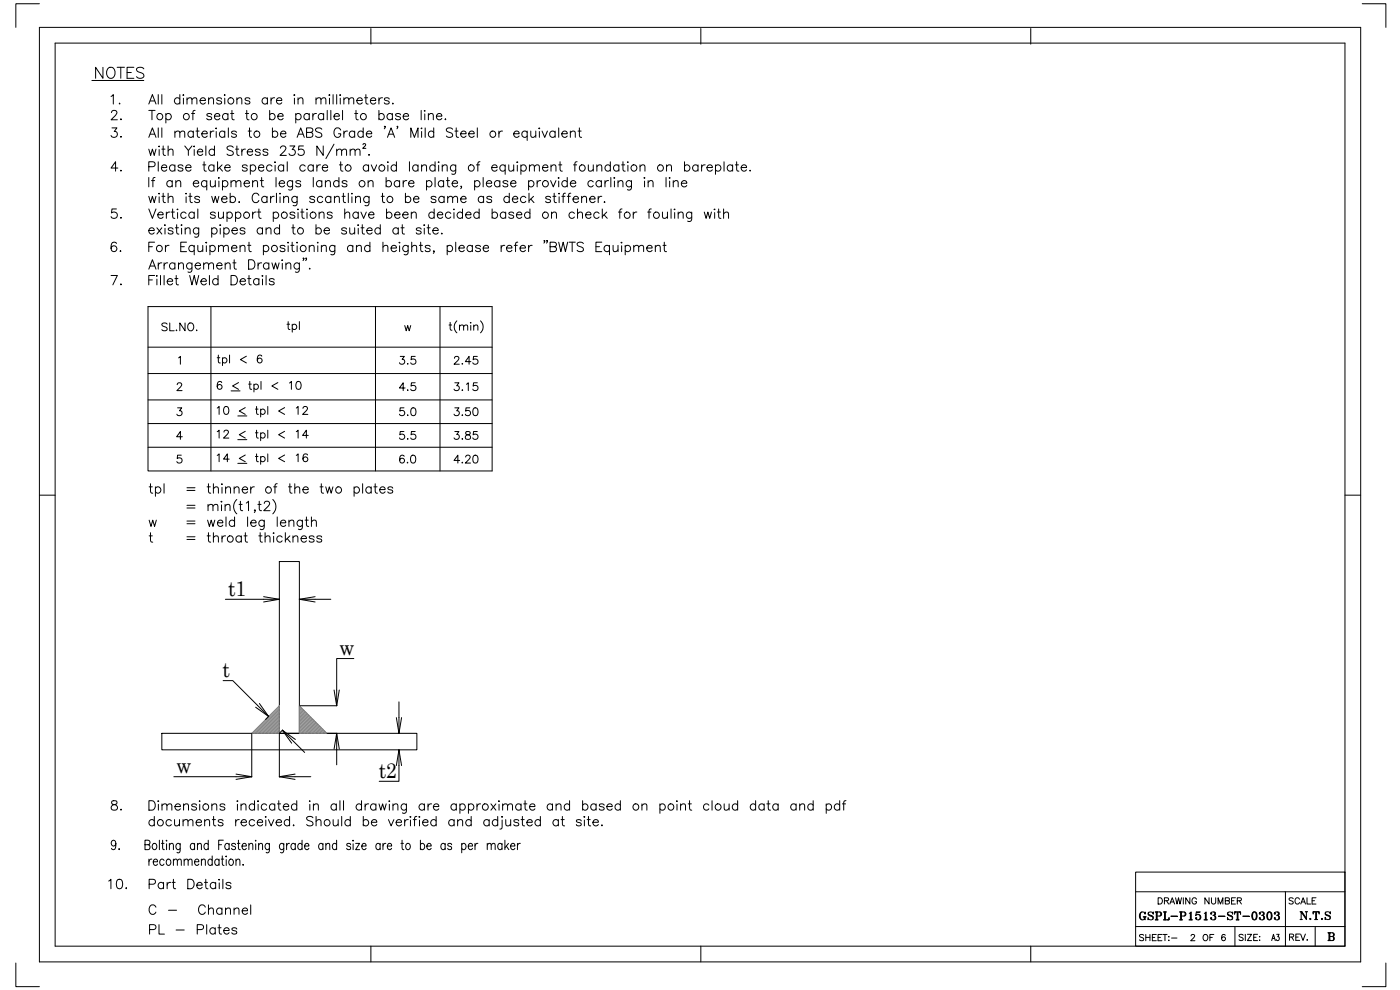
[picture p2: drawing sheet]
<svg xmlns="http://www.w3.org/2000/svg" width="420mm" height="297mm" viewBox="0 0 420 297" stroke-linecap="round" stroke-linejoin="round" font-family="sans-serif">
<defs><g id="words">
<g font-size="6.4">
<text x="68.4" y="178.8">t1</text>
<text x="101.8" y="196.6">w</text>
<text x="66.8" y="203.2">t</text>
<text x="53" y="232">w</text>
<text x="113.7" y="233.4">t2</text>
</g>
<g font-size="6.2">
<text x="31.8" y="267.8">10. Part Details</text>
<text x="43.7" y="275.5">C - Channel</text>
<text x="44.1" y="281.5">PL - Plates</text>
</g>
<g font-size="5.7">
<text x="47.6" y="100.5">SL.NO.</text>
<text x="118.9" y="118.5">4.5</text>
<text x="135.5" y="118.5">3.15</text>
<text x="118.9" y="125.9">5.0</text>
<text x="135.5" y="125.9">3.50</text>
<text x="341.1" y="277.3">GSPL-P1513-ST-0303</text>
<text x="389.1" y="277.3">N.T.S</text>
</g>
<g font-size="5.3">
<text x="118.9" y="110.4">3.5</text>
<text x="135.5" y="110.4">2.45</text>
<text x="118.9" y="133">5.5</text>
<text x="135.5" y="133">3.85</text>
<text x="118.9" y="140.1">6.0</text>
<text x="135.5" y="140.1">4.20</text>
<text x="341.1" y="283.6">SHEET:-</text>
<text x="356.3" y="283.6">2 OF 6</text>
<text x="397.6" y="283.3">B</text>
</g>
<g font-size="4.9">
<text x="120.6" y="100.5">w</text>
<text x="346.8" y="272.3">DRAWING NUMBER</text>
<text x="385.9" y="272.3">SCALE</text>
<text x="380.6" y="283.3">A3</text>
<text x="386.3" y="283.3">REV.</text>
</g>
</g></defs>
<!-- layer: Text -->
<g fill="none" stroke="#000" stroke-width=".3">
<path d="M27.6 24.2h15.6M30.9 20.2v3.3l-2.2-3.3v3.3M32.3 20.7a1.22 1.22 0 0 1 1.4-.5 1.22 1.22 0 0 1 .8 1.2 1.45 1.45 0 0 1-.3 1.6 1.45 1.45 0 0 1-1.6 .3 2.03 2.03 0 0 1-.3-2.6zM33.3 28.9l.7-.5v2.8M33.5 33.8l.1-.4a.9 .9 0 0 1 1.3 0 .87 .87 0 0 1-.2 1.2l-1.4 1.3h1.9M33.6 38.4h1.5l-.8 1.1a.94 .94 0 0 1 .7 1.5 .94 .94 0 0 1-1.7-.3M35.2 20.2h2.2M35.9 31v.2zM36.3 20.2v3.3M36.3 35.7v.2zM38.1 21.8h1.3M40.2 20.2h-2.1v3.3h2.1"/>
<path d="M43.2 20.7a1.25 1.25 0 0 0-1.2-.6 1.25 1.25 0 0 0-1 .9l.3 .4 1.2 .5a.8 .8 0 0 1 .7 .6 .8 .8 0 0 1-.3 .8 1.47 1.47 0 0 1-1.9-.3M44.7 31.2l1-2.8 1.1 2.8M44.7 33.1h1.8M45.1 30.3h1.3M45.6 33.1v2.8M47.5 28.4v2.8M47.5 38.4v2.8M48.6 28.4v2.8M48.6 38.4v2.8M49.8 34.5a.91 .91 0 0 1 1.3-.2 .91 .91 0 0 1 0 1.4 .91 .91 0 0 1-1.3-.2M49.8 34.1v2.8M52.5 39.9l.7-.6 .6 .2 .2 1.7"/>
<path d="M52.5 39.3v1.9M54 29.7a.91 .91 0 0 0-1.4-.1 .91 .91 0 0 0 0 1.4 .91 .91 0 0 0 1.4-.2M54 39.9l.6-.6 .7 .2 .1 1.7M54 28.4v2.8M55 28.4v.3zM55 29.5v1.7M56.1 29.9l.7-.6 .7 .2 .1 1.7M56.1 29.3v1.9M57.5 34.1h.9M57.6 29.9l.7-.6 .7 .2 .1 1.7M58 39.7a.9 .9 0 0 0-1.3-.1 .9 .9 0 0 0 0 1.3 .9 .9 0 0 0 1.3-.1M58 39.3v1.9"/>
<path d="M58.6 33.1l-.6 .2-.1 .4v2.2M58.8 39.3h1M59.2 38.4v2.3l.2 .4 .5 .1M60 30.1h1.7a.87 .87 0 0 0-1.3-.7 .87 .87 0 0 0-.2 1.4 .86 .86 0 0 0 1.5 0M62.6 29.9l.7-.6 .6 .2 .2 1.7M62.6 29.3v1.9M63.1 39.3v1.9M63.5 34.5a.85 .85 0 0 0-1.4 0l.4 .4 .9 .2 .1 .4a.85 .85 0 0 1-1.4 0M64.2 39.3a.9 .9 0 0 0-1.1 .8M64.4 34.9h1.6a.87 .87 0 0 0-1.3-.8 .87 .87 0 0 0-.2 1.4 .85 .85 0 0 0 1.5 0M64.8 38.5h.2zM64.9 39.5v1.7"/>
<path d="M66.5 29.7a.85 .85 0 0 0-1.5 0l.2 .3 1.2 .4 .1 .4a.85 .85 0 0 1-1.5 0M67.5 28.4v.3zM67.5 39.7a.9 .9 0 0 0-1.4-.1 .9 .9 0 0 0 0 1.3 .9 .9 0 0 0 1.4-.1M67.5 29.5v1.7M67.5 39.3v1.9M68.4 34.5a.91 .91 0 0 0-1.3-.2 .91 .91 0 0 0 0 1.4 .91 .91 0 0 0 1.3-.2M68.4 34.1v1.8M68.5 38.4v2.8M69.2 34.1h1M69.6 33.1v2.3l.1 .4 .6 .1M71 39.7a.86 .86 0 0 0-1.5 0l.4 .4 .9 .3 .2 .4a.86 .86 0 0 1-1.5 0M71.1 29.9l.7-.6 .6 .2 .2 1.7"/>
<path d="M71.1 29.3v1.9M73.7 34.1h.9M74.1 33.1v2.3l.1 .4 .5 .1M74.5 39.3h.9M74.9 38.4v2.3l.1 .4 .5 .1M75 29.7a.86 .86 0 0 0-1.5 0l.2 .3 1.2 .4 .1 .4a.86 .86 0 0 1-1.5 0M80.3 29.7a.9 .9 0 0 0-1.4-.1 .9 .9 0 0 0 0 1.3 .9 .9 0 0 0 1.4-.1M80.3 29.3v1.9M80.9 34.5a.91 .91 0 0 1 1.4-.2 .91 .91 0 0 1 0 1.4 .91 .91 0 0 1-1.4-.2M80.9 33.1v2.8M81.3 29.3v1.9M81.8 39.7a.9 .9 0 0 1 1.3-.1 .9 .9 0 0 1 0 1.3 .9 .9 0 0 1-1.3-.1"/>
<path d="M81.8 38.4v2.8M82.4 29.3a.92 .92 0 0 0-1.1 .8M83 30.1h1.6a.87 .87 0 0 0-1.3-.7 .87 .87 0 0 0-.2 1.4 .86 .86 0 0 0 1.5 0M83.4 34.9h1.6a.87 .87 0 0 0-1.3-.8 .87 .87 0 0 0-.2 1.4 .86 .86 0 0 0 1.5 0M88.4 28.4v.3zM88.4 29.5v1.7M88.8 34.5a.9 .9 0 0 1 1.3-.2 .9 .9 0 0 1 0 1.4 .9 .9 0 0 1-1.3-.2M88.8 34.1v2.8M89.4 29.9l.7-.6 .7 .2 .1 1.7M89.4 29.3v1.9M92 39.7l1.6-.1 .3-.4-.1-.5-.6-.3h-1.2v2.8h1.2a.74 .74 0 0 0 .7-.7 .74 .74 0 0 0-.7-.8M92.8 34.5a.9 .9 0 0 0-1.3-.2 .9 .9 0 0 0 0 1.4 .9 .9 0 0 0 1.3-.2"/>
<path d="M92.8 34.1v1.8M93.9 34.1v1.8M94.8 29.9l.7-.6 .7 .2 .1 1.7M94.8 29.3v1.9M95 34.1a.9 .9 0 0 0-1.1 .8M96.3 29.9l.7-.6 .7 .2 .1 1.7M96.6 38.8a1.06 1.06 0 0 0-1.1-.5 1.06 1.06 0 0 0-.8 .8l.3 .4 1 .4a.69 .69 0 0 1 .6 .5 .69 .69 0 0 1-.3 .7 1.3 1.3 0 0 1-1.6-.3M97.1 34.5a.91 .91 0 0 0-1.3-.2 .91 .91 0 0 0 0 1.4 .91 .91 0 0 0 1.3-.2M97.1 34.1v1.8M98.2 33.1v2.8M98.9 28.4v.3zM98.9 29.5v1.7"/>
<path d="M99.3 33.1v2.8M100 28.4v2.8M100.2 34.9h1.6a.87 .87 0 0 0-1.2-.8 .87 .87 0 0 0-.2 1.4 .85 .85 0 0 0 1.4 0M101 28.4v2.8M102.1 28.4v.3zM102.1 29.5v1.7M102.2 39.1a1.03 1.03 0 0 0-1.1-.7 1.03 1.03 0 0 0-.9 1.1 1.22 1.22 0 0 0 .3 1.3 1.22 1.22 0 0 0 1.3 .3l.4-.6v-.4h-.6M102.8 33.1v2.8M103.2 29.9l.7-.6 .6 .2 .2 1.7M103.2 29.3v1.9M103.2 39.3v1.9M104.3 39.3a.9 .9 0 0 0-1.1 .8"/>
<path d="M104.7 29.9l.7-.6 .6 .2 .2 1.7M106.4 39.7a.91 .91 0 0 0-1.3-.1 .91 .91 0 0 0 0 1.3 .91 .91 0 0 0 1.3-.1M106.4 34.1h1M106.4 39.3v1.9M106.8 33.1v2.3l.2 .4 .5 .1M107.1 30.1h1.6a.87 .87 0 0 0-1.2-.7 .87 .87 0 0 0-.3 1.4 .85 .85 0 0 0 1.5 0M109 39.7a.91 .91 0 0 0-1.3-.1 .91 .91 0 0 0 0 1.3 .91 .91 0 0 0 1.3-.1M109 38.4v2.8M109.4 29.3h.9M109.8 28.4v2.3l.1 .4 .6 .1M111.2 30.1h1.6a.87 .87 0 0 0-1.3-.7 .87 .87 0 0 0-.2 1.4 .86 .86 0 0 0 1.5 0M113.7 34.5a.9 .9 0 0 1 1.3-.2 .9 .9 0 0 1 0 1.4 .9 .9 0 0 1-1.3-.2"/>
<path d="M113.7 29.3v1.9M113.7 33.1v2.8M114.8 29.3a.9 .9 0 0 0-1.1 .8M115.6 38h-.3h.3l-.3 .7M116.8 29.7a.85 .85 0 0 0-1.5 0l.4 .4 1 .3 .1 .4a.85 .85 0 0 1-1.5 0M117.8 34.5a.91 .91 0 0 0-1.4-.2 .91 .91 0 0 0 0 1.4 .91 .91 0 0 0 1.4-.2M117.8 34.1v1.8M117.9 31v.2zM119.4 38h-.3h.3l-.3 .7M120.2 34.5a.88 .88 0 0 0-1.5 0l.1 .2 1.3 .4 .1 .4a.88 .88 0 0 1-1.5 0M121 34.9h1.6a.87 .87 0 0 0-1.2-.8 .87 .87 0 0 0-.3 1.4 .86 .86 0 0 0 1.5 0M126.4 38.5h.3z"/>
<path d="M126.4 33.1v2.8M126.5 39.5v1.7M127.3 33.3h.3zM127.5 34.2v1.7M127.6 38.4v2.8M128.6 34.6l.6-.5 .7 .1 .1 1.7M128.6 34.1v1.8M130.2 39.7a.9 .9 0 0 0-1.4-.1 .9 .9 0 0 0 0 1.3 .9 .9 0 0 0 1.4-.1M130.2 38.4v2.8M131 34.9h1.6a.87 .87 0 0 0-1.2-.8 .87 .87 0 0 0-.3 1.4 .85 .85 0 0 0 1.5 0M133.5 35.8h.3zM135.8 38.8a1.06 1.06 0 0 0-1-.5 1.06 1.06 0 0 0-.8 .8l.2 .4 1.4 .5a.65 .65 0 0 1 0 1.1 1.26 1.26 0 0 1-1.6-.3"/>
<path d="M136.5 39.3h.9M136.9 38.4v2.3l.1 .4 .6 .1M143.2 38.4v2.8M149.7 39.3v1.9M150.8 39.3a.9 .9 0 0 0-1.1 .8M158.2 39.7a.9 .9 0 0 0-1.3-.1 .9 .9 0 0 0 0 1.3 .9 .9 0 0 0 1.3-.1M158.2 39.3v2.8M159.3 39.3l.1 1.8 .7 .1 .7-.5M160.8 39.3v1.9M161.7 38.5h.3zM161.9 39.5v1.7M162.7 39.3l.8 1.9 .8-1.9"/>
<path d="M166.6 39.7a.91 .91 0 0 0-1.3-.1 .91 .91 0 0 0 0 1.3 .91 .91 0 0 0 1.3-.1M166.6 39.3v1.9M167.7 38.4v2.8M171.2 39.9l.6-.6 .7 .2 .1 1.7M171.2 39.3v1.9M173.5 39.3h.9M173.9 38.4v2.3l.1 .4 .6 .1M35.4 50.4h-2.1l1.4-1.9v2.9M36.2 41.1h.2zM36.2 51.2h.2zM44.7 41.2l1-2.8 1.1 2.8M44.7 44.7l.5 1.9 .5-1.9 .6 1.9 .5-1.9"/>
<path d="M44.7 50h1.2a.74 .74 0 0 0 .7-.7 .74 .74 0 0 0-.7-.8h-1.2v2.9M44.7 58.9l.5 1.9 .5-1.9 .6 1.9 .5-1.9M44.7 53.3v2.8M45.1 40.3h1.3M45.5 54.2h.9M46.5 53.3l-.5 .1-.1 .4v2.3M47.5 48.5v2.9M47.6 43.9h.3zM47.6 58.1h.3zM47.8 44.9v1.7M47.8 59.1v1.7M48.4 50.3h1.7a.87 .87 0 0 0-1.3-.8 .87 .87 0 0 0-.2 1.4 .86 .86 0 0 0 1.5 0"/>
<path d="M48.6 44.7h.9M48.6 58.9h.9M49 43.8v2.3l.1 .4 .5 .1M49 58v2.3l.1 .4 .5 .1M50.5 45.3l.6-.6 .7 .2 .1 1.7M50.5 59.5l.6-.6 .7 .2 .1 1.7M50.5 43.8v2.8M50.5 58v2.8M51.7 54.6a.91 .91 0 0 0-1.4-.1 .91 .91 0 0 0 0 1.3 .91 .91 0 0 0 1.4-.1M51.7 54.2v1.9M52.5 49.9a.91 .91 0 0 0-1.4-.2 .91 .91 0 0 0 0 1.4 .91 .91 0 0 0 1.4-.2M52.5 49.5v1.9"/>
<path d="M52.8 54.7l.6-.5 .7 .1 .1 1.8M52.8 54.2v1.9M54.9 49.9a.88 .88 0 0 0-1.5 0l.2 .2 1.2 .4 .1 .4a.88 .88 0 0 1-1.5 0M55.4 43.8l1.1 1.3v1.5M55.7 50.3h1.6a.87 .87 0 0 0-1.2-.8 .87 .87 0 0 0-.2 1.4 .86 .86 0 0 0 1.4 0M55.9 58v.2zM55.9 59.1v1.7M56.7 58.9h.9M57.1 58v2.3l.1 .4 .5 .1M57.6 43.8l-1.1 1.3M58 55h1.6a.88 .88 0 0 0-1.2-.7 .88 .88 0 0 0-.3 1.4 .88 .88 0 0 0 1.5 0M58.1 43.9h.3z"/>
<path d="M58.3 44.9v1.7M59.2 45.6h1.6a.87 .87 0 0 0-1.2-.8 .87 .87 0 0 0-.2 1.4 .85 .85 0 0 0 1.4 0M59.9 59.3a.85 .85 0 0 0-1.5 0l.4 .4 1 .3 .1 .4a.85 .85 0 0 1-1.5 0M60.6 40.1h1.6a.87 .87 0 0 0-1.2-.7 .87 .87 0 0 0-.3 1.4 .85 .85 0 0 0 1.5 0M60.8 49.5h1M61.2 48.5v2.3l.2 .4 .5 .2M61.8 43.8v2.8M62.1 54.6a.9 .9 0 0 0-1.4-.1 .9 .9 0 0 0 0 1.3 .9 .9 0 0 0 1.4-.1M62.1 54.2v2.8M63.1 54.2l.2 1.7 .6 .2 .7-.6M63.5 58.9l.6 1.9 .5-1.9 .6 1.9 .5-1.9M64.2 49.9a.9 .9 0 0 0-1.3-.2 .9 .9 0 0 0 0 1.4 .9 .9 0 0 0 1.3-.2"/>
<path d="M64.2 49.5v1.9M64.4 45.1a.91 .91 0 0 0-1.4-.1 .91 .91 0 0 0 0 1.4 .91 .91 0 0 0 1.4-.2M64.4 43.8v2.8M64.6 54.2v1.9M65.3 48.5v2.9M65.7 53.3v.2zM65.7 54.3v1.8M65.8 50.3l1 1.1M66.5 59.7h1.6a.87 .87 0 0 0-1.2-.7 .87 .87 0 0 0-.3 1.4 .85 .85 0 0 0 1.5 0M66.6 49.5l-1.3 1.3M66.8 54.6a.91 .91 0 0 1 1.3-.1 .91 .91 0 0 1 0 1.3 .91 .91 0 0 1-1.3-.1M66.8 54.2v2.8"/>
<path d="M67.5 50.3h1.6a.88 .88 0 0 0-1.3-.8 .88 .88 0 0 0-.2 1.4 .88 .88 0 0 0 1.5 0M69.1 59.3a.9 .9 0 0 1 1.3-.1 .9 .9 0 0 1 0 1.3 .9 .9 0 0 1-1.3-.1M69.1 58v2.8M69.3 54.7l.7-.5 .7 .1 .1 1.8M69.3 54.2v1.9M70 44.2a1.05 1.05 0 0 0-1-.4 1.05 1.05 0 0 0-.9 .7l.3 .4 1.1 .4a.67 .67 0 0 1 .5 .5 .67 .67 0 0 1-.3 .7 1.31 1.31 0 0 1-1.6-.3M70.7 44.7h.9M70.8 54.7l.7-.5 .7 .1 .1 1.8M71.1 43.8v2.3l.1 .4 .6 .1M72.6 44.7v1.9M73.3 55h1.6a.88 .88 0 0 0-1.3-.7 .88 .88 0 0 0-.2 1.4 .88 .88 0 0 0 1.5 0M73.7 44.7a.9 .9 0 0 0-1.1 .9"/>
<path d="M74.2 45.6h1.6a.87 .87 0 0 0-1.2-.8 .87 .87 0 0 0-.3 1.4 .86 .86 0 0 0 1.5 0M74.2 49.9a.86 .86 0 0 0-1.5 0l.1 .2 1.3 .4 .1 .4a.86 .86 0 0 1-1.5 0M75.1 49.9a.91 .91 0 0 1 1.4-.2 .91 .91 0 0 1 0 1.4 .91 .91 0 0 1-1.4-.2M75.1 49.5v2.8M75.8 54.7l.7-.5 .7 .1 .1 1.8M75.8 54.2v1.9M77.6 50.3h1.6a.87 .87 0 0 0-1.3-.8 .87 .87 0 0 0-.2 1.4 .86 .86 0 0 0 1.5 0M77.7 58.6a1.04 1.04 0 0 0-1.2-.6 1.04 1.04 0 0 0-.8 1.1 1.16 1.16 0 0 0 .3 1.5 1.16 1.16 0 0 0 1.6-.2l.1-.3M78.1 45.1a.85 .85 0 0 0-1.5 0l.2 .3 1.2 .4 .1 .4a.85 .85 0 0 1-1.5 0M78.1 54.2h1M78.5 53.3v2.2l.1 .4 .6 .2M80.1 59.3a.9 .9 0 0 0-1.3-.1 .9 .9 0 0 0 0 1.3 .9 .9 0 0 0 1.3-.1"/>
<path d="M80.1 58.9v1.9M80.4 45.1a.86 .86 0 0 0-1.5 0l.2 .3 1.2 .4 .1 .4a.86 .86 0 0 1-1.5 0M81.2 58.9v1.9M81.6 49.9a.9 .9 0 0 0-1.3-.2 .9 .9 0 0 0 0 1.4 .9 .9 0 0 0 1.3-.2M82.3 58.9a.93 .93 0 0 0-1.1 .8M82.4 48.7h.3zM82.6 49.6v1.8M82.8 53.3v2.8M83 58v2.8M83.8 55h1.6a.88 .88 0 0 0-1.2-.7 .88 .88 0 0 0-.3 1.4 .88 .88 0 0 0 1.5 0M83.9 58.1h.3zM84 59.1v1.7"/>
<path d="M84.2 40.1h1.6a.87 .87 0 0 0-1.2-.7 .87 .87 0 0 0-.3 1.4 .85 .85 0 0 0 1.5 0M84.2 44.5l.5-.7 1 .3a.87 .87 0 0 1-.3 1.2l-1.4 1.3h1.9M85.1 49.9a.91 .91 0 0 0-1.3-.2 .91 .91 0 0 0 0 1.4 .91 .91 0 0 0 1.3-.2M85.1 59.5l.7-.6 .7 .2 .1 1.7M85.1 49.5v1.9M85.1 58.9v1.9M86.2 48.5v2.9M87 43.8h1.5l-.8 1.1a.95 .95 0 0 1 .9 1.3 .95 .95 0 0 1-1.6 .3l-.3-.4M87.8 54.2l-.1 2.5a.77 .77 0 0 1-1.1 .2M87.8 54.6a.9 .9 0 0 0-1.3-.1 .9 .9 0 0 0 0 1.3 .9 .9 0 0 0 1.3-.1M89.2 41.2l1-2.8 1.1 2.8M89.2 58.9v2.2a.74 .74 0 0 1-.5 .6 .74 .74 0 0 1-.7-.1"/>
<path d="M89.2 59.3a.9 .9 0 0 0-1.4-.1 .9 .9 0 0 0 0 1.3 .9 .9 0 0 0 1.4-.1M89.6 40.3h1.3M90.2 54.6a.86 .86 0 0 0-1.4 0l.1 .3 1.2 .4 .1 .4a.86 .86 0 0 1-1.4 0M91.1 43.8h-1.4l-.1 1.2a1 1 0 0 1 1.5 0 1 1 0 0 1-.2 1.5 1 1 0 0 1-1.5-.4M91.6 49.9a.91 .91 0 0 0-1.3-.2 .91 .91 0 0 0 0 1.4 .91 .91 0 0 0 1.3-.2M94 49.9a.9 .9 0 0 0-1.3-.2 .9 .9 0 0 0 0 1.4 .9 .9 0 0 0 1.3-.2M94 49.5v1.9M94 53.3v2.8M94.4 59.3a.88 .88 0 0 0-1.5 0l.2 .3 1.2 .4 .1 .4a.88 .88 0 0 1-1.5 0M95.1 49.5v1.9M96.2 49.5a.9 .9 0 0 0-1.1 .8M96.6 54.6a.9 .9 0 0 0-1.3-.1 .9 .9 0 0 0 0 1.3 .9 .9 0 0 0 1.3-.1"/>
<path d="M96.6 54.2v1.9M96.7 50.3h1.6a.87 .87 0 0 0-1.2-.8 .87 .87 0 0 0-.2 1.4 .86 .86 0 0 0 1.4 0M96.9 59.3a.9 .9 0 0 0-1.4-.1 .9 .9 0 0 0 0 1.3 .9 .9 0 0 0 1.4-.1M97 43.8v2.8l-1.9-2.8v2.8M97.7 54.7l.6-.5 .7 .1 .2 1.8M97.7 54.2v1.9M99.3 59.3a.91 .91 0 0 0-1.4-.1 .91 .91 0 0 0 0 1.3 .91 .91 0 0 0 1.4-.1M99.3 58.9v1.9M100.2 43.3l-2.4 4.3M100.4 59.5l.6-.6 .7 .2 .1 1.7M100.4 58.9v1.9M101 45.3l.7-.6 .7 .2 .1 1.7"/>
<path d="M101 44.7v1.9M101.7 54.6a.91 .91 0 0 0-1.3-.1 .91 .91 0 0 0 0 1.3 .91 .91 0 0 0 1.3-.1M101.7 53.3v2.8M101.8 49.5h1M102.2 48.5v2.3l.2 .4 .5 .2M102.5 45.3l.7-.6 .7 .2 .1 1.7M102.7 58.9h.9M103.1 58v2.3l.1 .4 .5 .1M104.1 54.6a.85 .85 0 0 0-1.4 0l.4 .4 .9 .3 .1 .4a.85 .85 0 0 1-1.4 0M104.5 58v2.8M105.1 45.3l.7-.6 .6 .2 .2 1.7M105.1 44.7v1.9"/>
<path d="M105.5 58.1h.3zM105.6 59.1v1.7M106.6 45.3l.6-.6 .7 .2 .1 1.7M106.7 59.5l.7-.6 .6 .2 .2 1.7M106.7 58.9v1.9M108.9 43.4l.3-.3 .5 .3-.8 1.1h.9M109.9 40.1h1.7a.87 .87 0 0 0-1.3-.7 .87 .87 0 0 0-.2 1.4 .85 .85 0 0 0 1.5 0M110.5 54.7l.7-.5 .6 .1 .2 1.8M110.5 54.2v1.9M110.6 46.5h.3zM110.6 49.9a.9 .9 0 0 0-1.3-.2 .9 .9 0 0 0 0 1.4 .9 .9 0 0 0 1.3-.2M110.6 49.5v1.9"/>
<path d="M110.8 58.9v2.2a.75 .75 0 0 1-.5 .6 .75 .75 0 0 1-.8-.1M110.8 59.3a.91 .91 0 0 0-1.4-.1 .91 .91 0 0 0 0 1.3 .91 .91 0 0 0 1.4-.1M111.4 49.5l.8 1.9 .8-1.9M114.4 58.9h.9M114.8 58v2.3l.1 .4 .6 .1M115.9 54.6a.9 .9 0 0 1 1.3-.1 .9 .9 0 0 1 0 1.3 .9 .9 0 0 1-1.3-.1M115.9 53.3v2.8M116.3 41.2l1.1-2.8 1 2.8M116.3 48.7h.3zM116.4 49.6v1.8M116.7 40.3h1.3M119 49.9a.9 .9 0 0 0-1.4-.2 .9 .9 0 0 0 0 1.4 .9 .9 0 0 0 1.4-.2"/>
<path d="M119 48.5v2.9M119.9 54.6a.91 .91 0 0 0-1.3-.1 .91 .91 0 0 0 0 1.3 .91 .91 0 0 0 1.3-.1M119.9 54.2v1.9M121 54.2v1.9M121.7 59.3a.9 .9 0 0 1 1.3-.1 .9 .9 0 0 1 0 1.3 .9 .9 0 0 1-1.3-.1M121.7 58v2.8M122.1 54.2a.93 .93 0 0 0-1.1 .8M122.6 55h1.6a.87 .87 0 0 0-1.2-.7 .87 .87 0 0 0-.2 1.4 .85 .85 0 0 0 1.4 0M122.9 48.5v2.9M123.3 41.2v-2.8l1.1 2.8 1-2.8v2.8M124.1 59.7h1.6a.87 .87 0 0 0-1.2-.7 .87 .87 0 0 0-.3 1.4 .85 .85 0 0 0 1.5 0M125.4 49.9a.9 .9 0 0 0-1.3-.2 .9 .9 0 0 0 0 1.4 .9 .9 0 0 0 1.3-.2"/>
<path d="M125.4 49.5v1.9M126.5 50l.7-.5 .7 .1 .1 1.8M126.5 49.5v1.9M128 54.6a.91 .91 0 0 1 1.4-.1 .91 .91 0 0 1 0 1.3 .91 .91 0 0 1-1.4-.1M128 54.2v2.8M130.6 49.9a.9 .9 0 0 0-1.4-.2 .9 .9 0 0 0 0 1.4 .9 .9 0 0 0 1.4-.2M130.6 48.5v2.9M130.6 53.3v2.8M130.8 59.3a.86 .86 0 0 0-1.4 0l.1 .3 1.2 .4 .1 .4a.86 .86 0 0 1-1.4 0M131.5 48.7h.3zM131.6 49.6v1.8M132.7 50l.7-.5 .7 .1 .1 1.8"/>
<path d="M132.7 49.5v1.9M133.1 54.6a.9 .9 0 0 0-1.3-.1 .9 .9 0 0 0 0 1.3 .9 .9 0 0 0 1.3-.1M133.1 54.2v1.9M133.3 59.3a.91 .91 0 0 0-1.4-.1 .91 .91 0 0 0 0 1.3 .91 .91 0 0 0 1.4-.1M133.3 58.9v1.9M134 54.2h.9M134.4 53.3v2.2l.1 .4 .5 .2M134.4 59.5l.6-.6 .7 .2 .1 1.7M134.4 58.9v1.9M135.7 55h1.6a.87 .87 0 0 0-1.2-.7 .87 .87 0 0 0-.3 1.4 .85 .85 0 0 0 1.5 0M135.8 59.5l.7-.6 .7 .2 .1 1.7M136.8 49.5l-.2 2.5a.77 .77 0 0 1-1 .2"/>
<path d="M136.8 49.9a.9 .9 0 0 0-1.4-.2 .9 .9 0 0 0 0 1.4 .9 .9 0 0 0 1.4-.2M138.3 40.1h1.6a.87 .87 0 0 0-1.2-.7 .87 .87 0 0 0-.3 1.4 .85 .85 0 0 0 1.5 0M138.3 59.7h1.6a.87 .87 0 0 0-1.2-.7 .87 .87 0 0 0-.3 1.4 .85 .85 0 0 0 1.5 0M138.5 55.9h-.2h.2l-.2 .7M140.7 40.1h1.6a.88 .88 0 0 0-1.2-.7 .88 .88 0 0 0-.3 1.4 .88 .88 0 0 0 1.5 0M142.4 54.6a.9 .9 0 0 1 1.4-.1 .9 .9 0 0 1 0 1.3 .9 .9 0 0 1-1.4-.1M142.4 54.2v2.8M143 49.5h.9M144.1 48.5l-.6 .2-.1 .4v2.3M145 53.3v2.8M145.1 59.3a.9 .9 0 0 0-1.3-.1 .9 .9 0 0 0 0 1.3 .9 .9 0 0 0 1.3-.1M145.1 58.9v1.9"/>
<path d="M146 55h1.6a.87 .87 0 0 0-1.3-.7 .87 .87 0 0 0-.2 1.4 .85 .85 0 0 0 1.5 0M147.6 50.3h1.6a.88 .88 0 0 0-1.2-.8 .88 .88 0 0 0-.3 1.4 .88 .88 0 0 0 1.5 0M147.6 59.3a.85 .85 0 0 0-1.5 0l.1 .3 1.2 .4 .2 .4a.85 .85 0 0 1-1.5 0M150 54.6a.91 .91 0 0 0-1.3-.1 .91 .91 0 0 0 0 1.3 .91 .91 0 0 0 1.3-.1M150 54.2v1.9M151.6 49.9a.9 .9 0 0 0-1.3-.2 .9 .9 0 0 0 0 1.4 .9 .9 0 0 0 1.3-.2M151.6 49.5v2.8M152.4 54.6a.85 .85 0 0 0-1.5 0l.2 .3 1.2 .4 .1 .4a.85 .85 0 0 1-1.5 0M152.7 49.5l.1 1.7 .7 .2 .7-.6M152.8 59.3a.91 .91 0 0 0-1.3-.1 .91 .91 0 0 0 0 1.3 .91 .91 0 0 0 1.3-.1M152.8 58v2.8M153.2 55h1.6a.87 .87 0 0 0-1.2-.7 .87 .87 0 0 0-.2 1.4 .86 .86 0 0 0 1.4 0"/>
<path d="M153.8 59.7h1.6a.87 .87 0 0 0-1.2-.7 .87 .87 0 0 0-.3 1.4 .85 .85 0 0 0 1.5 0M154.2 40.1h1.6a.87 .87 0 0 0-1.2-.7 .87 .87 0 0 0-.3 1.4 .85 .85 0 0 0 1.5 0M154.2 49.5v1.9M155.3 48.5v.3zM155.3 49.6v1.8M156.3 49.9a.91 .91 0 0 1 1.4-.2 .91 .91 0 0 1 0 1.4 .91 .91 0 0 1-1.4-.2M156.3 49.5v2.8M157.8 59.3a.9 .9 0 0 0-1.3-.1 .9 .9 0 0 0 0 1.3 .9 .9 0 0 0 1.3-.1M158.6 54.6a.9 .9 0 0 1 1.4-.1 .9 .9 0 0 1 0 1.3 .9 .9 0 0 1-1.4-.1M158.6 54.2v2.8M158.8 58v2.8M158.9 50l.7-.5 .6 .1 .2 1.8"/>
<path d="M158.9 49.5v1.9M159.3 59.7l.9 1.1M160.1 58.9l-1.3 1.4M160.4 50l.7-.5 .6 .1 .2 1.8M161.2 54.2v1.9M162.3 54.2a.93 .93 0 0 0-1.1 .8M162.8 50.3h1.6a.87 .87 0 0 0-1.2-.8 .87 .87 0 0 0-.2 1.4 .85 .85 0 0 0 1.4 0M165.2 54.2l.8 1.9 .8-1.9M165.2 59.3a.86 .86 0 0 0-1.4 0l.1 .3 1.2 .4 .1 .4a.86 .86 0 0 1-1.4 0M165.4 50l.6-.5 .7 .1 .1 1.8M165.4 49.5v1.9M165.9 58.9h.9"/>
<path d="M166.3 58v2.3l.1 .4 .6 .1M167.5 53.4h.3zM167.7 54.3v1.8M167.7 49.5h.9M167.8 58v.2zM167.8 59.1v1.7M168.1 48.5v2.3l.1 .4 .6 .2M168.6 40.1h1.6a.87 .87 0 0 0-1.2-.7 .87 .87 0 0 0-.2 1.4 .85 .85 0 0 0 1.4 0M168.6 58.9h1M169.7 58l-.5 .1-.2 .4v2.3M170.2 54.6a.91 .91 0 0 0-1.3-.1 .91 .91 0 0 0 0 1.3 .91 .91 0 0 0 1.3-.1M170.2 53.3v2.8"/>
<path d="M170.2 58.9h1M171.2 55h1.6a.87 .87 0 0 0-1.2-.7 .87 .87 0 0 0-.3 1.4 .85 .85 0 0 0 1.5 0M171.3 58l-.5 .1-.2 .4v2.3M172 59.7h1.6a.87 .87 0 0 0-1.2-.7 .87 .87 0 0 0-.3 1.4 .85 .85 0 0 0 1.5 0M172.1 49.5h1M173.2 48.5l-.6 .2-.1 .4v2.3M174.6 59.5l.6-.6 .7 .2 .1 1.7M174.6 58.9v1.9M176.6 49.5l.1 1.7 .7 .2 .6-.6M177 59.7h1.6a.87 .87 0 0 0-1.2-.7 .87 .87 0 0 0-.3 1.4 .85 .85 0 0 0 1.5 0M178 54.6a.9 .9 0 0 0-1.3-.1 .9 .9 0 0 0 0 1.3 .9 .9 0 0 0 1.3-.1M178 49.5v1.9"/>
<path d="M179.1 50l.7-.5 .7 .1 .1 1.8M179.1 49.5v1.9M179.5 58.9v1.9M180.5 54.6a.91 .91 0 0 0-1.4-.1 .91 .91 0 0 0 0 1.3 .91 .91 0 0 0 1.4-.1M180.5 54.2v1.9M180.6 58.9a.93 .93 0 0 0-1.1 .8M181.6 54.2v1.9M182.6 54.2a.93 .93 0 0 0-1 .8M183.2 49.9a.9 .9 0 0 0-1.4-.2 .9 .9 0 0 0 0 1.4 .9 .9 0 0 0 1.4-.2M183.2 48.5v2.9M183.3 53.3v2.8M184.2 53.4h.3z"/>
<path d="M184.4 54.3v1.8M185.5 54.7l.7-.5 .6 .1 .2 1.8M185.5 54.2v1.9M185.7 49.9a.9 .9 0 0 0-1.3-.2 .9 .9 0 0 0 0 1.4 .9 .9 0 0 0 1.3-.2M185.7 49.5v1.9M186.6 49.5h.9M187 48.5v2.3l.1 .4 .5 .2M188.3 48.7h.3zM188.4 49.6v1.8M189.5 54.2v2.1a.75 .75 0 0 1-.4 .7 .75 .75 0 0 1-.8-.1M189.5 54.6a.91 .91 0 0 0-1.3-.1 .91 .91 0 0 0 0 1.3 .91 .91 0 0 0 1.3-.1M192.1 50l.7-.5 .6 .1 .2 1.8"/>
<path d="M192.1 49.5v1.9M193.3 53.4h.3zM193.4 54.3v1.8M194.5 54.7l.7-.5 .6 .1 .2 1.8M194.5 54.2v1.9M199.9 53.3v2.8M200 50l.7-.5 .7 .1 .1 1.8M200 49.5v1.9M201 53.3v.2zM201 54.3v1.8M202 54.7l.7-.5 .7 .1 .1 1.8M202 54.2v1.9"/>
<path d="M204.5 55h1.6a.88 .88 0 0 0-1.2-.7 .88 .88 0 0 0-.3 1.4 .88 .88 0 0 0 1.5 0M205.4 49.9a.9 .9 0 0 1 1.4-.2 .9 .9 0 0 1 0 1.4 .9 .9 0 0 1-1.4-.2M205.4 48.5v2.9M209.5 49.9a.91 .91 0 0 0-1.4-.2 .91 .91 0 0 0 0 1.4 .91 .91 0 0 0 1.4-.2M209.5 49.5v1.9M210.6 49.5v1.9M211.6 49.5a.9 .9 0 0 0-1 .8M212.2 50.3h1.6a.87 .87 0 0 0-1.2-.8 .87 .87 0 0 0-.3 1.4 .85 .85 0 0 0 1.5 0M214.7 49.9a.91 .91 0 0 1 1.4-.2 .91 .91 0 0 1 0 1.4 .91 .91 0 0 1-1.4-.2M214.7 49.5v2.8M217.3 48.5v2.9M219.9 49.9a.91 .91 0 0 0-1.4-.2 .91 .91 0 0 0 0 1.4 .91 .91 0 0 0 1.4-.2"/>
<path d="M219.9 49.5v1.9M220.7 49.5h.9M221.1 48.5v2.3l.1 .4 .6 .2M222.4 50.3h1.6a.87 .87 0 0 0-1.2-.8 .87 .87 0 0 0-.2 1.4 .85 .85 0 0 0 1.4 0M225 51.2h.2zM34.9 62.7h-1.3l-.1 1.2a1 1 0 0 1 1.5 0 1 1 0 0 1-.2 1.5 1 1 0 0 1-1.5-.4M34.9 73.1a.83 .83 0 0 0-1.2-.3 1.71 1.71 0 0 0 .4 2.7 .88 .88 0 0 0 1-.8 .88 .88 0 0 0-.8-.9 .88 .88 0 0 0-1 .7M36 75.4h.3zM36.3 65.3v.2zM44.7 62.7l1 2.8 1.1-2.8M44.7 69.2h1.6a.87 .87 0 0 0-1.2-.8 .87 .87 0 0 0-.3 1.4 .85 .85 0 0 0 1.5 0M44.7 74h1"/>
<path d="M45.1 79.8h1.3M46.4 72.7h-1.7v2.8M47.1 68.3l1.5 1.9M47.4 64.4h1.6a.87 .87 0 0 0-1.3-.7 .87 .87 0 0 0-.2 1.4 .86 .86 0 0 0 1.5 0M47.5 78.9v1.9M48.6 78.9a.93 .93 0 0 0-1.1 .8M48.6 68.3l-1.5 1.9M49.2 78.9v1.9M49.4 67.5h.2zM49.5 68.5v1.7M49.6 73.6v1.9M49.9 63.6v1.9"/>
<path d="M50.3 78.9a.93 .93 0 0 0-1.1 .8M50.7 73.6a.9 .9 0 0 0-1.1 .8M51 63.6a.93 .93 0 0 0-1.1 .8M51.4 63.6h.9M51.8 62.7v2.3l.1 .4 .6 .1M51.9 68.7a.85 .85 0 0 0-1.4 0l.4 .5 .9 .2 .1 .4a.85 .85 0 0 1-1.4 0M52.5 79.3a.91 .91 0 0 0-1.4-.2 .91 .91 0 0 0 0 1.4 .91 .91 0 0 0 1.4-.2M52.5 78.9v1.9M52.6 68.3h1M53 67.4v2.3l.2 .4 .5 .1M53.3 62.7v.2zM53.3 63.8v1.7"/>
<path d="M53.6 79.4l.6-.5 .7 .1 .1 1.8M53.6 78.9v1.9M54.2 74h1.1M54.4 67.5h.2zM54.5 68.5v1.7M55.6 68.9l.7-.6 .6 .2 .2 1.7M55.6 68.3v1.9M55.9 64a.9 .9 0 0 0-1.4-.1 .9 .9 0 0 0 0 1.3 .9 .9 0 0 0 1.4-.1M56 72.7h-1.8v2.8h1.8M57.6 78.9v2.1a.74 .74 0 0 1-.4 .7 .74 .74 0 0 1-.8-.1M57.6 79.3a.91 .91 0 0 0-1.3-.2 .91 .91 0 0 0 0 1.4 .91 .91 0 0 0 1.3-.2M58.3 64a.91 .91 0 0 0-1.4-.1 .91 .91 0 0 0 0 1.3 .91 .91 0 0 0 1.4-.1"/>
<path d="M58.3 74a.91 .91 0 0 0-1.4-.1 .91 .91 0 0 0 0 1.3 .91 .91 0 0 0 1.4-.1M58.3 63.6v1.9M58.3 73.6v2.9M58.6 79.7h1.6a.87 .87 0 0 0-1.3-.8 .87 .87 0 0 0-.2 1.4 .85 .85 0 0 0 1.5 0M59.4 73.6l.1 1.8 .7 .1 .6-.5M59.4 62.7v2.8M59.6 68.3v2.2a.75 .75 0 0 1-.4 .7 .75 .75 0 0 1-.8-.1M59.6 68.7a.91 .91 0 0 0-1.3-.1 .91 .91 0 0 0 0 1.4 .91 .91 0 0 0 1.3-.2M60.8 73.6v1.9M61.1 79.4l.7-.5 .7 .1 .1 1.8M61.1 78.9v1.9M61.8 72.8h.3z"/>
<path d="M61.9 73.7v1.8M62.6 79.4l.7-.5 .6 .1 .2 1.8M63 74a.9 .9 0 0 1 1.3-.1 .9 .9 0 0 1 0 1.3 .9 .9 0 0 1-1.3-.1M63 73.6v2.9M63.5 68.7a.91 .91 0 0 1 1.4-.1 .91 .91 0 0 1 0 1.4 .91 .91 0 0 1-1.4-.2M63.5 68.3v2.9M64.6 64a.85 .85 0 0 0-1.5 0l.2 .3 1.2 .4 .1 .4a.85 .85 0 0 1-1.5 0M65 79.7h1.6a.87 .87 0 0 0-1.2-.8 .87 .87 0 0 0-.2 1.4 .85 .85 0 0 0 1.4 0M65.6 63.6l.1 1.8 .7 .1 .6-.5M65.6 74.1l.6-.5 .7 .1 .1 1.8M65.6 73.6v1.9M66.1 67.4v.3z"/>
<path d="M66.1 68.5v1.7M67 74.1l.7-.5 .7 .1 .1 1.8M67 63.6v1.9M67.2 68.7a.91 .91 0 0 1 1.3-.1 .91 .91 0 0 1 0 1.4 .91 .91 0 0 1-1.3-.2M67.2 68.3v2.9M67.6 79.4l.7-.5 .6 .1 .2 1.8M67.6 78.9v1.9M68.1 64a.9 .9 0 0 1 1.4-.1 .9 .9 0 0 1 0 1.3 .9 .9 0 0 1-1.4-.1M68.1 63.6v2.9M69.5 74.4h1.6a.87 .87 0 0 0-1.2-.7 .87 .87 0 0 0-.3 1.4 .86 .86 0 0 0 1.5 0M69.6 69.2h1.6a.88 .88 0 0 0-1.2-.8 .88 .88 0 0 0-.3 1.4 .88 .88 0 0 0 1.5 0M69.9 78.9h.9"/>
<path d="M70.3 77.9v2.3l.1 .4 .6 .2M70.7 64a.9 .9 0 0 1 1.3-.1 .9 .9 0 0 1 0 1.3 .9 .9 0 0 1-1.3-.1M70.7 63.6v2.9M71.8 60.5v.3zM72 74.1l.7-.5 .7 .1 .1 1.8M72 73.6v1.9M73.5 68.7a.86 .86 0 0 0-1.5 0l.2 .3 1.2 .4 .1 .4a.86 .86 0 0 1-1.5 0M74.3 73.6h1M74.6 77.9h.9a1.5 1.5 0 0 1 1 1.4 1.5 1.5 0 0 1-1 1.5h-.9zM74.7 72.7v2.3l.2 .4 .5 .1M75.8 63.6v1.9M76.9 63.6a.93 .93 0 0 0-1.1 .8"/>
<path d="M77.3 63.6h.9M77.4 78.9v1.9M77.7 62.7v2.3l.1 .4 .6 .1M78.5 78.9a.93 .93 0 0 0-1.1 .8M78.8 68.7a.9 .9 0 0 0-1.3-.1 .9 .9 0 0 0 0 1.4 .9 .9 0 0 0 1.3-.2M78.8 68.3v1.9M79.1 74a.91 .91 0 0 1 1.3-.1 .91 .91 0 0 1 0 1.3 .91 .91 0 0 1-1.3-.1M79.1 73.6v2.9M79.9 68.9l.6-.6 .7 .2 .1 1.7M79.9 68.3v1.9M80.7 79.3a.91 .91 0 0 0-1.4-.2 .91 .91 0 0 0 0 1.4 .91 .91 0 0 0 1.4-.2M80.7 78.9v1.9"/>
<path d="M81.6 78.9l.6 1.9 .5-1.9 .5 1.9 .6-1.9M82 64a.91 .91 0 0 1 1.4-.1 .91 .91 0 0 1 0 1.3 .91 .91 0 0 1-1.4-.1M82 63.6v2.9M83.9 68.7a.9 .9 0 0 0-1.3-.1 .9 .9 0 0 0 0 1.4 .9 .9 0 0 0 1.3-.2M83.9 67.4v2.8M84.6 78.1h.3zM84.7 79v1.8M85.5 74a.86 .86 0 0 0-1.5 0l.2 .3 1.2 .4 .1 .4a.86 .86 0 0 1-1.5 0M85.8 79.4l.7-.5 .6 .1 .2 1.8M85.8 78.9v1.9M86.3 72.8h.3zM86.5 73.7v1.8"/>
<path d="M87.3 73.6h.9M87.6 68.3h.9M87.7 72.7v2.3l.1 .4 .6 .1M88 67.4v2.3l.1 .4 .5 .1M88.5 64a.85 .85 0 0 0-1.5 0l.1 .3 1.3 .4 .1 .4a.85 .85 0 0 1-1.5 0M89.2 72.7v.2zM89.2 73.7v1.8M89.3 62.8h.3zM89.4 63.8v1.7M89.8 78.9v2.1a.74 .74 0 0 1-.4 .7 .74 .74 0 0 1-.8-.1M89.8 79.3a.91 .91 0 0 0-1.3-.2 .91 .91 0 0 0 0 1.4 .91 .91 0 0 0 1.3-.2M90.2 63.6h1"/>
<path d="M90.6 62.7v2.3l.2 .4 .5 .1M91.2 77.5h-.3h.3l-.3 .7M92 77.5h-.3h.3l-.3 .7M92.1 62.7v.2zM92.1 63.8v1.7M92.8 74.1l.7-.5 .7 .1 .1 1.8M92.8 73.6v1.9M94.8 68.7a.9 .9 0 0 1 1.4-.1 .9 .9 0 0 1 0 1.4 .9 .9 0 0 1-1.4-.2M94.8 67.4v2.8M95.2 72.8h.3zM95.4 73.7v1.8M95.8 64.2l.6-.6 .7 .2 .2 1.7"/>
<path d="M95.8 63.6v1.9M96.4 74.1l.7-.5 .7 .1 .1 1.8M96.4 73.6v1.9M97.3 69.2h1.6a.87 .87 0 0 0-1.2-.8 .87 .87 0 0 0-.3 1.4 .85 .85 0 0 0 1.5 0M99.7 64a.85 .85 0 0 0-1.5 0l.1 .3 1.3 .4 .1 .4a.85 .85 0 0 1-1.5 0M100.5 73.6v2.2a.73 .73 0 0 1-.4 .6 .73 .73 0 0 1-.8-.1M100.5 74a.9 .9 0 0 0-1.3-.1 .9 .9 0 0 0 0 1.3 .9 .9 0 0 0 1.3-.1M103.5 64.2l.6-.6 .7 .2 .2 1.7M103.5 62.7v2.8M104 68.7a.86 .86 0 0 0-1.5 0l.2 .3 1.2 .4 .1 .4a.86 .86 0 0 1-1.5 0M105 68.3l.1 1.8 .7 .1 .6-.5M105.9 74a.9 .9 0 0 0-1.3-.1 .9 .9 0 0 0 0 1.3 .9 .9 0 0 0 1.3-.1"/>
<path d="M105.9 73.6v1.9M106.4 68.3v1.9M107 74.1l.6-.5 .7 .1 .2 1.8M107 73.6v1.9M107.4 67.5h.2zM107.5 64a.91 .91 0 0 0-1.3-.1 .91 .91 0 0 0 0 1.3 .91 .91 0 0 0 1.3-.1M107.5 63.6v1.9M107.5 68.5v1.7M108.3 63.6l.8 1.9 .8-1.9M108.3 68.3h1M108.7 67.4v2.3l.2 .4 .5 .1M110.1 69.2h1.6a.87 .87 0 0 0-1.2-.8 .87 .87 0 0 0-.3 1.4 .86 .86 0 0 0 1.5 0"/>
<path d="M110.6 64.4h1.6a.87 .87 0 0 0-1.2-.7 .87 .87 0 0 0-.2 1.4 .85 .85 0 0 0 1.4 0M111 74a.9 .9 0 0 0-1.3-.1 .9 .9 0 0 0 0 1.3 .9 .9 0 0 0 1.3-.1M111 72.7v2.8M114.1 68.7a.91 .91 0 0 0-1.3-.1 .91 .91 0 0 0 0 1.4 .91 .91 0 0 0 1.3-.2M114.1 67.4v2.8M114.9 74.1l.7-.5 .7 .1 .1 1.8M114.9 72.7v2.8M116 64a.91 .91 0 0 1 1.3-.1 .91 .91 0 0 1 0 1.3 .91 .91 0 0 1-1.3-.1M116 62.7v2.8M117.4 74.4h1.6a.87 .87 0 0 0-1.3-.7 .87 .87 0 0 0-.2 1.4 .86 .86 0 0 0 1.5 0M118.4 64.4h1.7a.87 .87 0 0 0-1.3-.7 .87 .87 0 0 0-.2 1.4 .86 .86 0 0 0 1.5 0M119.5 68.7a.91 .91 0 0 0-1.3-.1 .91 .91 0 0 0 0 1.4 .91 .91 0 0 0 1.3-.2"/>
<path d="M119.5 68.3v1.9M119.8 72.8h.3zM119.9 73.7v1.8M120.3 68.3h1M120.7 67.4v2.3l.2 .4 .5 .1M120.9 64.4h1.6a.87 .87 0 0 0-1.2-.7 .87 .87 0 0 0-.3 1.4 .85 .85 0 0 0 1.5 0M122.5 73.6v2.2a.74 .74 0 0 1-1.2 .5M122.5 74a.91 .91 0 0 0-1.4-.1 .91 .91 0 0 0 0 1.3 .91 .91 0 0 0 1.4-.1M123.4 64.2l.7-.6 .7 .2 .1 1.7M123.4 63.6v1.9M123.6 74.1l.6-.5 .7 .1 .1 1.8M123.6 72.7v2.8"/>
<path d="M125.8 73.6h1M126.3 72.7v2.3l.1 .4 .5 .1M126.4 68.7a.86 .86 0 0 0-1.5 0l.1 .3 1.3 .4 .1 .4a.86 .86 0 0 1-1.5 0M127.3 67.4v.3zM127.3 68.5v1.7M128.2 68.3h.9M128.6 67.4v2.3l.1 .4 .5 .1M129.1 74a.85 .85 0 0 0-1.5 0l.1 .3 1.3 .4 .1 .4a.85 .85 0 0 1-1.5 0M129.9 69.2h1.6a.87 .87 0 0 0-1.2-.8 .87 .87 0 0 0-.3 1.4 .85 .85 0 0 0 1.5 0M130.3 64a.9 .9 0 0 0-1.3-.1 .9 .9 0 0 0 0 1.3 .9 .9 0 0 0 1.3-.1M130.3 75.4h-.3h.3l-.3 .6M130.3 62.7v2.8"/>
<path d="M131.2 64.4h1.7a.88 .88 0 0 0-1.3-.7 .88 .88 0 0 0-.2 1.4 .88 .88 0 0 0 1.5 0M132.5 70.1h.2zM134.2 74a.91 .91 0 0 1 1.4-.1 .91 .91 0 0 1 0 1.3 .91 .91 0 0 1-1.4-.1M134.2 73.6v2.9M135.3 64a.9 .9 0 0 0-1.3-.1 .9 .9 0 0 0 0 1.3 .9 .9 0 0 0 1.3-.1M136.1 62.8h.3zM136.2 63.8v1.7M136.8 72.7v2.8M137.7 74.4h1.6a.87 .87 0 0 0-1.2-.7 .87 .87 0 0 0-.2 1.4 .86 .86 0 0 0 1.4 0M138.8 64a.91 .91 0 0 0-1.3-.1 .91 .91 0 0 0 0 1.3 .91 .91 0 0 0 1.3-.1M138.8 62.7v2.8M139.8 64.4h1.6a.87 .87 0 0 0-1.3-.7 .87 .87 0 0 0-.2 1.4 .85 .85 0 0 0 1.5 0"/>
<path d="M141.8 74a.9 .9 0 0 0-1.4-.1 .9 .9 0 0 0 0 1.3 .9 .9 0 0 0 1.4-.1M141.8 73.6v1.9M143.8 64a.91 .91 0 0 0-1.3-.1 .91 .91 0 0 0 0 1.3 .91 .91 0 0 0 1.3-.1M143.8 62.7v2.8M144.2 74a.86 .86 0 0 0-1.5 0l.1 .3 1.3 .4 .1 .4a.86 .86 0 0 1-1.5 0M145 74.4h1.6a.87 .87 0 0 0-1.2-.7 .87 .87 0 0 0-.3 1.4 .86 .86 0 0 0 1.5 0M147.7 64a.91 .91 0 0 1 1.3-.1 .91 .91 0 0 1 0 1.3 .91 .91 0 0 1-1.3-.1M147.7 62.7v2.8M150.4 73.6v1.9M151.5 73.6a.9 .9 0 0 0-1.1 .8M151.8 64a.91 .91 0 0 0-1.4-.1 .91 .91 0 0 0 0 1.3 .91 .91 0 0 0 1.4-.1M151.8 63.6v1.9"/>
<path d="M152 74.4h1.6a.87 .87 0 0 0-1.2-.7 .87 .87 0 0 0-.2 1.4 .85 .85 0 0 0 1.4 0M154.2 64a.85 .85 0 0 0-1.5 0l.1 .3 1.2 .4 .2 .4a.85 .85 0 0 1-1.5 0M154.3 73.6h1M155 64.4h1.6a.87 .87 0 0 0-1.2-.7 .87 .87 0 0 0-.3 1.4 .85 .85 0 0 0 1.5 0M155.4 72.7l-.6 .1-.1 .4v2.3M156.1 74.4h1.6a.87 .87 0 0 0-1.2-.7 .87 .87 0 0 0-.3 1.4 .85 .85 0 0 0 1.5 0M158.6 73.6v1.9M159 64a.91 .91 0 0 0-1.3-.1 .91 .91 0 0 0 0 1.3 .91 .91 0 0 0 1.3-.1M159 62.7v2.8M159.7 73.6a.9 .9 0 0 0-1.1 .8M163.5 72.3h-.3h.3l-.3 .6M164.3 72.3h-.3h.3l-.3 .6"/>
<path d="M165.1 74h1.2l.7-.5a.72 .72 0 0 0-.7-.8h-1.2v2.8h1.2a.74 .74 0 0 0 .7-.7 .74 .74 0 0 0-.7-.8M165.5 64.2l.7-.6 .6 .2 .2 1.7M165.5 63.6v1.9M167.7 72.7l.6 2.8 .7-2.8 .7 2.8 .7-2.8M170.8 72.7h1.8M171.7 72.7v2.8M172.4 64a.91 .91 0 0 0-1.3-.1 .91 .91 0 0 0 0 1.3 .91 .91 0 0 0 1.3-.1M173.3 64.2l.7-.6 .7 .2 .1 1.7M173.3 62.7v2.8M175.1 73.1a1.06 1.06 0 0 0-1-.5 1.06 1.06 0 0 0-.9 .7l.3 .4 1.1 .4a.69 .69 0 0 1 .5 .6 .69 .69 0 0 1-.3 .7 1.31 1.31 0 0 1-1.6-.3M175.8 64.4h1.6a.87 .87 0 0 0-1.3-.7 .87 .87 0 0 0-.2 1.4 .86 .86 0 0 0 1.5 0M178.9 74h1"/>
<path d="M179.8 64a.9 .9 0 0 0-1.3-.1 .9 .9 0 0 0 0 1.3 .9 .9 0 0 0 1.3-.1M180.6 72.7h-1.7v2.8h1.7M180.8 62.7v2.8M181.3 60.7h.3zM181.3 64.4l.9 1.1M182.1 63.6l-1.3 1.4M182.9 74a.91 .91 0 0 0-1.3-.1 .91 .91 0 0 0 0 1.3 .91 .91 0 0 0 1.3-.1M182.9 73.6v2.9M184 73.6l.1 1.8 .7 .1 .7-.5M185.5 73.6v1.9M185.6 63.6h1M186.4 72.8h.3z"/>
<path d="M186.6 73.7v1.8M186.7 62.7l-.5 .1-.2 .4v2.3M187.6 74a.9 .9 0 0 1 1.4-.1 .9 .9 0 0 1 0 1.3 .9 .9 0 0 1-1.4-.1M187.6 73.6v2.9M190 63.6v1.9M190.2 74.1l.7-.5 .6 .1 .2 1.8M190.2 73.6v1.9M191.1 63.6a.93 .93 0 0 0-1.1 .8M191.7 74.1l.7-.5 .6 .1 .2 1.8M194.1 74.4h1.6a.87 .87 0 0 0-1.2-.7 .87 .87 0 0 0-.3 1.4 .85 .85 0 0 0 1.5 0M194.4 63.6h.9M195.4 62.7l-.5 .1-.1 .4v2.3"/>
<path d="M196.7 74.1l.6-.5 .7 .1 .2 1.8M196.7 73.6v1.9M198.8 63.6l.2 1.8 .6 .1 .7-.5M199 73.6h.9M199.4 72.7v2.3l.1 .4 .5 .1M200.3 63.6v1.9M201.4 62.7v2.8M202.3 62.8h.3zM202.5 63.8v1.7M203.5 64.2l.7-.6 .7 .2 .1 1.7M203.5 63.6v1.9M207.6 63.6v2.2a.75 .75 0 0 1-.4 .6 .75 .75 0 0 1-.8-.1"/>
<path d="M207.6 64a.91 .91 0 0 0-1.3-.1 .91 .91 0 0 0 0 1.3 .91 .91 0 0 0 1.3-.1M211.4 63.6l.5 1.9 .5-1.9 .6 1.9 .5-1.9M214.3 62.8h.3zM214.5 63.8v1.7M215.3 63.6h.9M215.7 62.7v2.3l.1 .4 .6 .1M217.2 64.2l.6-.6 .7 .2 .1 1.7M217.2 62.7v2.8M33.3 82.7h1.9l-1.3 2.8M36.3 85.2v.3zM44.4 92h103.3v49.3h-103.3zM44.7 80.8l1-2.9 1.1 2.9"/>
<path d="M44.7 84h1M46.4 82.7h-1.7v2.8M47.1 82.7v.2zM47.1 83.7v1.8M48.2 82.7v2.8M49.2 82.7v2.8M50.2 84.4h1.6a.87 .87 0 0 0-1.2-.7 .87 .87 0 0 0-.3 1.4 .85 .85 0 0 0 1.5 0M52.5 83.6h.9M52.9 82.7v2.2l.1 .4 .6 .2M56.9 82.7l.7 2.8 .7-2.8 .7 2.8 .6-2.8M60.3 84.4h1.6a.87 .87 0 0 0-1.2-.7 .87 .87 0 0 0-.3 1.4 .85 .85 0 0 0 1.5 0M62.9 82.7v2.8"/>
<path d="M63.3 92v49.3M65.4 84a.91 .91 0 0 0-1.3-.1 .91 .91 0 0 0 0 1.3 .91 .91 0 0 0 1.3-.1M65.4 82.7v2.8M69.3 82.7h1a1.5 1.5 0 0 1 1 1.4 1.5 1.5 0 0 1-1 1.4h-1zM72 84.4h1.7a.87 .87 0 0 0-1.3-.7 .87 .87 0 0 0-.2 1.4 .86 .86 0 0 0 1.5 0M74.3 83.6h1M74.7 82.7v2.2l.2 .4 .5 .2M77.7 84a.9 .9 0 0 0-1.3-.1 .9 .9 0 0 0 0 1.3 .9 .9 0 0 0 1.3-.1M77.7 83.6v1.9M78.8 82.7v.2zM78.8 83.7v1.8M79.9 82.7v2.8"/>
<path d="M82.3 84a.85 .85 0 0 0-1.5 0l.1 .3 1.3 .4 .1 .4a.85 .85 0 0 1-1.5 0M86.1 97.3h.8M86.5 96.5v1.9l.1 .3 .4 .2M87.7 97.6a.76 .76 0 0 1 1.1-.1 .76 .76 0 0 1 0 1.1 .76 .76 0 0 1-1.1-.1M87.7 97.3v2.4M89.8 96.5v2.4M92.8 80.6h.3zM112.7 92v49.3M132.1 92v49.3M134.8 97.5h.7M135.1 96.7v1.9l.1 .4 .5 .1M137.1 96.3a2.44 2.44 0 0 0 0 3.6"/>
<path d="M137.9 98l.6-.5 .5 .1 .1 1.5M137.9 97.5v1.6M139.1 98l.6-.5 .6 .1 .1 1.5M141.2 96.8h.2zM141.3 97.6v1.5M142.2 98l.5-.5 .6 .1 .1 1.5M142.2 97.5v1.6M144.2 96.3a2.44 2.44 0 0 1 0 3.6M44.4 104.2h103.3M44.4 112.1h103.3M44.4 120h103.3M53.2 115.4l.4-.5 .7 .1 .2 .3-.3 .8-1.1 1.1h1.5"/>
<path d="M53.6 107.4l.5-.5v2.4M65.2 107.3h.8M65.5 106.5v2l.1 .3 .5 .1M66.5 114.8a.68 .68 0 0 0-1-.2 1.35 1.35 0 0 0 .5 2.2 .73 .73 0 0 0 .7-.7 .73 .73 0 0 0-.8-.7 .73 .73 0 0 0-.7 .6M66.8 107.7a.75 .75 0 0 1 1.1-.1 .75 .75 0 0 1 0 1.1 .75 .75 0 0 1-1.1-.1M66.8 107.3v2.4M68.9 106.5v2.4M69.4 117.3h2.6M71.6 114.8l-1.8 1 1.8 1M73.9 106.9l-1.7 1 1.7 1M74.6 115.3h.8M75 114.4v2l.1 .3 .4 .1"/>
<path d="M76.2 115.6a.75 .75 0 0 1 1.1-.1 .75 .75 0 0 1 0 1.1 .75 .75 0 0 1-1.1-.1M76.2 115.3v2.3M78.3 114.4v2.4M78.6 106.9a.68 .68 0 0 0-1.1-.2 1.34 1.34 0 0 0 .5 2.2 .73 .73 0 0 0 .7-.8 .73 .73 0 0 0-.7-.7 .73 .73 0 0 0-.8 .7M83.4 114.8l-1.8 1 1.8 1M86.9 114.9l.6-.5v2.4M89.1 114.6a.74 .74 0 0 1 1.1 .3 1.11 1.11 0 0 1 .2 1.3 1.11 1.11 0 0 1-1.3 .5 1.83 1.83 0 0 1 0-2.1zM44.4 127.1h103.3M44.4 134.2h103.3M53.3 122.4h1.2l-.6 .9a.79 .79 0 0 1 .6 1.2 .79 .79 0 0 1-1.4-.2M54.4 136.6h-1.1l-.1 1a.83 .83 0 0 1 1.2 0 .83 .83 0 0 1-.1 1.2 .83 .83 0 0 1-1.2-.3M54.7 131h-1.7l1.1-1.5v2.3"/>
<path d="M65.2 122.4l.6-.4v2.3M65.2 129.5l.6-.4v2.3M65.2 136.6l.6-.4v2.3M67.2 129.6l.5-.5 .6 .1 .3 .3-.4 .8-1.1 1.1h1.6M67.4 122.1a.74 .74 0 0 1 1.2 .3 1.09 1.09 0 0 1 .1 1.3 1.09 1.09 0 0 1-1.3 .5 1.79 1.79 0 0 1 0-2.1zM68.8 137.8h-1.7l1.1-1.6v2.3M71.4 124.8h2.7M71.4 131.9h2.7M71.4 139h2.7M73.6 122.3l-1.8 1 1.8 1M73.6 129.4l-1.8 1 1.8 1M73.6 136.5l-1.8 1 1.8 1"/>
<path d="M76.7 122.7h.7M76.7 129.9h.7M76.7 137h.7M77 122v1.9l.1 .3 .4 .1M77 129.1v1.9l.1 .3 .4 .1M77 136.2v1.9l.1 .3 .4 .1M78.2 123.1a.76 .76 0 0 1 1.1-.1 .76 .76 0 0 1 0 1.1 .76 .76 0 0 1-1.1-.1M78.2 130.2a.76 .76 0 0 1 1.1-.1 .76 .76 0 0 1 0 1.1 .76 .76 0 0 1-1.1-.1M78.2 137.3a.75 .75 0 0 1 1.1-.1 .75 .75 0 0 1 0 1.1 .75 .75 0 0 1-1.1-.1M78.2 122.7v2.4M78.2 129.9v2.3M78.2 137v2.3"/>
<path d="M80.4 122v2.3M80.4 129.1v2.3M80.4 136.2v2.3M85.4 122.3l-1.8 1 1.8 1M85.4 129.4l-1.8 1 1.8 1M85.4 136.5l-1.8 1 1.8 1M88.9 122.4l.6-.4v2.3M88.9 129.5l.6-.4v2.3M88.9 136.6l.6-.4v2.3M90.9 122.5l.5-.5h.4l.5 .4-.4 .8-1.1 1.1h1.6M92.3 136.5a.67 .67 0 0 0-.7-.3 .67 .67 0 0 0-.5 .4 1.35 1.35 0 0 0 .5 1.9 .73 .73 0 0 0 .8-.6 .73 .73 0 0 0-.7-.8 .73 .73 0 0 0-.8 .7M92.5 130.6h-1.7l1.1-1.5v2.3"/>
<path d="M44.8 156.1l.5 1.8 .5-1.8 .6 1.8 .5-1.8M44.8 146.1h.9M45.2 145.1v2.3l.1 .4 .5 .2M45.2 159.8v2.3l.1 .4 .5 .2M46.6 146.5a.9 .9 0 0 1 1.4-.1 .9 .9 0 0 1 0 1.3 .9 .9 0 0 1-1.4-.1M46.6 146.1v2.8M49.2 145.1v2.9M56.1 146.3h2.4M56.1 147.2h2.4M56.1 151.6h2.4M56.1 152.4h2.4M56.1 156.3h2.4"/>
<path d="M56.1 157.1h2.4M62.2 146.1h.9M62.3 156.1l.5 1.8 .6-1.8 .5 1.8 .6-1.8M62.4 151.9l.7-.6 .7 .2 .1 1.7M62.4 151.3v1.9M62.6 145.1v2.3l.1 .4 .5 .2M62.6 159.8v2.3l.1 .4 .5 .2M63.9 151.9l.7-.6 .7 .2 .1 1.7M64 146.6l.7-.5 .7 .1 .1 1.8M64 145.1v2.9M64 159.8v2.9M65.3 156.9h1.6a.87 .87 0 0 0-1.2-.8 .87 .87 0 0 0-.3 1.4 .86 .86 0 0 0 1.5 0"/>
<path d="M66.5 145.3h.3zM66.5 150.4v.3zM66.5 151.5v1.7M66.6 146.2v1.8M67.6 151.9l.6-.6 .7 .2 .1 1.7M67.6 151.3v1.9M67.7 146.6l.7-.5 .6 .1 .2 1.8M67.7 146.1v1.9M67.8 155.1v2.8M70.3 146.6l.6-.5 .7 .1 .1 1.8M70.3 146.1v1.9M70.4 156.5a.9 .9 0 0 0-1.3-.2 .9 .9 0 0 0 0 1.4 .9 .9 0 0 0 1.3-.2"/>
<path d="M70.4 155.1v2.8M71.1 149.9a2.9 2.9 0 0 0 0 4.3M71.7 151.3h1M72.2 150.4v2.3l.1 .4 .5 .1M72.7 146.9h1.6a.87 .87 0 0 0-1.2-.8 .87 .87 0 0 0-.3 1.5 .83 .83 0 0 0 1.5 0M73.6 159.8v2.3l.2 .4 .5 .2M73.9 150.9l.7-.5v2.8M74.3 155.1v2.8M75.2 156.9h1.7a.87 .87 0 0 0-1.3-.8 .87 .87 0 0 0-.2 1.4 .85 .85 0 0 0 1.5 0M75.2 146.1v1.9M76.3 146.1a.93 .93 0 0 0-1.1 .8M76.6 153.1h-.3h.3l-.3 .7"/>
<path d="M77.4 151.3h1M77.8 150.4v2.3l.1 .4 .6 .1M78.1 159.8v2.3l.1 .4 .6 .2M79.3 151.1l.5-.7h.6l.4 .3a.88 .88 0 0 1-.3 1.2l-1.3 1.3h1.8M79.3 156.1v2.1a.75 .75 0 0 1-1.2 .6M79.3 156.5a.91 .91 0 0 0-1.3-.2 .91 .91 0 0 0 0 1.4 .91 .91 0 0 0 1.3-.2M79.6 159.8v2.9M81.9 149.9a2.94 2.94 0 0 1 0 4.3M82.1 159.8v.3zM82.1 146.1h1M83.2 145.1l-.5 .2-.2 .4v2.3M83.2 155.1v2.8"/>
<path d="M84.2 156.9h1.6a.87 .87 0 0 0-1.3-.8 .87 .87 0 0 0-.2 1.4 .86 .86 0 0 0 1.5 0M85.6 159.8v2.9M86.6 146.1h.9M86.7 156.6l.7-.5 .7 .1 .1 1.7M86.7 156.1v1.8M87 145.1v2.3l.1 .4 .6 .2M88.5 146.6l.6-.5 .7 .1 .2 1.8M88.5 145.1v2.9M90.8 156.1v2.1a.74 .74 0 0 1-1.3 .6M90.8 156.5a.9 .9 0 0 0-1.4-.2 .9 .9 0 0 0 0 1.4 .9 .9 0 0 0 1.4-.2M90.9 146.9h1.6a.87 .87 0 0 0-1.2-.8 .87 .87 0 0 0-.3 1.5 .83 .83 0 0 0 1.5 0M91.6 156.1h.9"/>
<path d="M92 155.1v2.3l.1 .4 .5 .1M93.5 156.6l.6-.5 .7 .1 .1 1.7M93.5 155.1v2.8M96 146.1h1M96.4 145.1v2.3l.2 .4 .5 .2M97.8 146.1l.5 1.9 .5-1.9 .6 1.9 .5-1.9M106.3 146.5a.9 .9 0 0 1 1.3-.1 .9 .9 0 0 1 0 1.3 .9 .9 0 0 1-1.3-.1M106.3 146.1v2.8M108.8 145.1v2.9M111.4 146.5a.9 .9 0 0 0-1.3-.1 .9 .9 0 0 0 0 1.3 .9 .9 0 0 0 1.3-.1M111.4 146.1v1.9M112.2 146.1h.9"/>
<path d="M112.6 145.1v2.3l.1 .4 .6 .2M114 146.9h1.6a.87 .87 0 0 0-1.2-.8 .87 .87 0 0 0-.3 1.5 .83 .83 0 0 0 1.5 0M117.9 146.5a.84 .84 0 0 0-1.5 0l.4 .4 .9 .3 .2 .4a.84 .84 0 0 1-1.5 0M44.8 160.8h.9M56.1 161.1h2.4M56.1 161.9h2.4M62.2 160.8h.9M64 161.3l.7-.5 .7 .1 .1 1.8M66.6 160.8v1.9M67.6 179.8h11.5M67.7 160.8a.9 .9 0 0 0-1.1 .8M72.4 161.2a.91 .91 0 0 0-1.3-.2 .91 .91 0 0 0 0 1.4 .91 .91 0 0 0 1.3-.1"/>
<path d="M72.4 160.8v1.9M73.2 160.8h1M77.7 160.8h.9M79.6 161.3l.6-.5 .7 .1 .1 1.8M82.1 160.9v1.8M83.8 179.7v.1M84.7 161.2a.9 .9 0 0 0-1.3-.1 .9 .9 0 0 0 0 1.3 .9 .9 0 0 0 1.3-.1M86.2 161.6l.9 1.1M87 160.8l-1.4 1.3M87.9 161.3l.7-.5 .7 .1 .1 1.8M87.9 160.8v1.9M89.8 179.7v.1"/>
<path d="M90.4 161.6h1.6a.87 .87 0 0 0-1.3-.7 .87 .87 0 0 0-.2 1.4 .86 .86 0 0 0 1.5 0M94.3 161.2a.86 .86 0 0 0-1.5 0l.1 .3 1.2 .4 .2 .4a.86 .86 0 0 1-1.5 0M94.6 179.8h4.7M96.6 161.2a.85 .85 0 0 0-1.5 0l.1 .3 1.2 .4 .2 .4a.85 .85 0 0 1-1.5 0M106.2 197.6h-5.2v9.4M67 204.2h2.9l7.4 7.4M80.7 214.9l-1 1M84.8 219l-.9 1M89.9 211.8h11.2M119.7 210.6v4.7M52.2 233h18.6M75.6 220v13.1"/>
<path d="M83.8 220v13.1M88.1 222.4l3.3 3.4M88.6 233h4.7M98.1 220h3M101 224.7v4.8M119.6 220h.1M119.6 225h.1M119.7 229.7v4.7h-5.9M33.6 240.4a.58 .58 0 0 0 .3 .9 1.03 1.03 0 0 1 1.1 .4 1.03 1.03 0 0 1 0 1.3 1.14 1.14 0 0 1-1.6-.5 1.4 1.4 0 0 1 1.6-1.3l.1-.6a1.07 1.07 0 0 0-1.5-.2zM34.8 253a.73 .73 0 0 1-.8 .9 .81 .81 0 0 1-.7-1.2 .81 .81 0 0 1 1.4-.2l.1 .5a1.36 1.36 0 0 1-.9 1.9l-.4-.4M35.7 254.7v.2zM36.2 243h.3z"/>
<path d="M43.5 253.4l1.3-.1 .2-.4-.2-.7-1.3-.1v2.8h1a.77 .77 0 0 0 .5-.7 .77 .77 0 0 0-.5-.8M44.7 240.2h.9a1.51 1.51 0 0 1 1 1.5 1.51 1.51 0 0 1-1 1.4h-.9zM44.7 257.8v1.9M45.6 257.8a.75 .75 0 0 0-.9 .8M46 253.2a.61 .61 0 0 1 1 .2l.1 .7a.75 .75 0 0 1-.9 .8l-.5-.8zM46 258.6h1.3l-.2-.7a.61 .61 0 0 0-1 .3l-.1 .6a.75 .75 0 0 0 .9 .9l.4-.5M46.3 246.3a.9 .9 0 0 0-1.3-.1 .9 .9 0 0 0 0 1.3 .9 .9 0 0 0 1.3-.1M46.3 245v2.8M47.4 240.4h.3zM47.5 241.3v1.8M47.8 252.1v2.8M48.5 253h.7"/>
<path d="M48.6 241.7l.7-.5 .6 .1 .2 1.8M48.6 241.2v1.9M48.8 252.1v2.3l.1 .4 .4 .1M49.2 258.2a.63 .63 0 0 0-.6-.5 .63 .63 0 0 0-.6 .5l-.1 .6a.75 .75 0 0 0 .9 .9l.4-.5M50 252.1v.3zM50 253.2v1.7M50.1 241.7l.7-.5 .6 .1 .2 1.8M50.2 257.9a.61 .61 0 0 1 1 .3l.1 .6a.75 .75 0 0 1-.9 .9l-.5-.9zM50.8 253.6l.6-.6 .5 .2 .1 1.7M50.8 253v1.9M51.4 246.3a.9 .9 0 0 0-1.3-.1 .9 .9 0 0 0 0 1.3 .9 .9 0 0 0 1.3-.1M52 258.3l.6-.5 .5 .1 .1 1.8"/>
<path d="M52 257.8v1.9M52.4 245.9l.1 1.8 .7 .1 .7-.6M52.5 242h1.6a.87 .87 0 0 0-1.2-.7 .87 .87 0 0 0-.2 1.4 .85 .85 0 0 0 1.4 0M53.2 258.3l.6-.5 .5 .1 .1 1.8M53.9 245.9v1.9M54.1 253l-.1 2.6-.3 .3-.6-.2M54.1 253.4l-.2-.2a.92 .92 0 0 0-1.2 .6 .92 .92 0 0 0 .6 1.1h.4l.4-.4M54.9 246.4l.7-.5 .7 .1 .1 1.8M54.9 245.9v1.9M55.1 241.7l.6-.5 .7 .1 .2 1.8M55.1 241.2v1.9M55.3 258.3l.5-.5 .5 .1 .2 1.8"/>
<path d="M55.3 257.8v1.9M56.4 246.4l.7-.5 .7 .1 .1 1.8M56.5 258.3l.5-.5 .5 .1 .2 1.8M58.4 253.4a.63 .63 0 0 0-.6-.4 .63 .63 0 0 0-.6 .4l-.1 .7a.75 .75 0 0 0 .9 .8l.4-.4M58.4 258.6h1.3l-.2-.7a.92 .92 0 0 0-1.2 .6 .92 .92 0 0 0 .6 1.2h.4l.4-.5M58.4 253v1.9M58.9 246.7h1.6a.87 .87 0 0 0-1.3-.7 .87 .87 0 0 0-.2 1.4 .86 .86 0 0 0 1.5 0M59 241.6a.85 .85 0 0 0-1.5 0l.2 .3 1.2 .4 .1 .4a.85 .85 0 0 1-1.5 0M59.3 253.6l.5-.6 .5 .2 .1 1.7M59.3 253v1.9M59.9 240.2v.3zM59.9 241.3v1.8"/>
<path d="M60.4 258.3l.6-.5 .5 .1 .1 1.8M60.4 257.8v1.9M61.4 246.4l.7-.5 .7 .1 .1 1.8M61.4 245.9v1.9M62.5 253.4a.63 .63 0 0 0-.6-.4 .63 .63 0 0 0-.6 .4l-.1 .7a.75 .75 0 0 0 .9 .8l.4-.4M62.5 252.1v2.8M63.6 241.7l.7-.5 .6 .1 .2 1.8M63.6 241.2v1.9M63.7 258.2a.63 .63 0 0 0-.6-.5 .63 .63 0 0 0-.6 .5l-.1 .6a.75 .75 0 0 0 .9 .9l.4-.5M63.7 256.8v2.9M63.7 245.9h1M64.1 245v2.2l.2 .5 .5 .1"/>
<path d="M65.6 253.4h.9M65.7 258.2a.63 .63 0 0 0-.6-.5 .63 .63 0 0 0-.5 .5l-.2 .6a.75 .75 0 0 0 .9 .9l.4-.5M65.7 257.8v1.9M66.4 257.8h.7M66.7 256.8v2.3l.1 .4 .4 .2M66.9 246.3a.85 .85 0 0 0-1.4 0l.4 .4 .9 .3 .1 .4a.85 .85 0 0 1-1.4 0M67 252.1h-1.4v2.8M67.5 241.6a.86 .86 0 0 0-1.5 0l.1 .3 1.2 .4 .2 .4a.86 .86 0 0 1-1.5 0M67.9 256.8v.3zM67.9 257.9v1.8M68.8 253.4l-.3-.2a.92 .92 0 0 0-1.1 .6 .92 .92 0 0 0 .6 1.1l.8-.4M68.8 253v1.9"/>
<path d="M69 257.9a.61 .61 0 0 1 .9 .3l.2 .6a.75 .75 0 0 1-.9 .9l-.5-.9zM70.7 253.4a.63 .63 0 0 0-.6-.4 .63 .63 0 0 0-.6 .4l.1 .3 1 .4 .1 .4a.63 .63 0 0 1-.6 .5 .63 .63 0 0 1-.6-.5M70.7 245.9v1.9M70.8 258.3l.5-.5 .6 .1 .1 1.8M70.8 257.8v1.9M71.2 253h.8M71.3 240.2v.3zM71.3 241.3v1.8M71.6 252.1v2.3l.1 .4 .4 .1M71.8 245.9a.9 .9 0 0 0-1.1 .8M72.3 241.7l.7-.5 .7 .1 .1 1.8M72.3 246.7h1.7a.87 .87 0 0 0-1.3-.7 .87 .87 0 0 0-.2 1.4 .85 .85 0 0 0 1.5 0"/>
<path d="M72.3 241.2v1.9M72.6 253.9h1.3l-.2-.7a.61 .61 0 0 0-1 .2l-.1 .7a.75 .75 0 0 0 .9 .8l.4-.4M73 259.4v.3zM74.7 253.6l.5-.6 .6 .2 .1 1.7M74.7 253v1.9M76.4 241.6a.9 .9 0 0 0-1.3-.1 .9 .9 0 0 0 0 1.3 .9 .9 0 0 0 1.3-.1M76.4 246.3a.9 .9 0 0 0-1.3-.1 .9 .9 0 0 0 0 1.3 .9 .9 0 0 0 1.3-.1M76.4 240.2v2.9M76.7 252.1v.3zM76.7 253.2v1.7M77.2 246.7h1.6a.87 .87 0 0 0-1.2-.7 .87 .87 0 0 0-.3 1.4 .85 .85 0 0 0 1.5 0M77.5 240.2v.3z"/>
<path d="M77.5 241.3v1.8M77.6 253.6l.5-.6 .6 .2 .1 1.7M77.6 253v1.9M79.6 245.1h.3zM79.8 246v1.8M80 241.6a.9 .9 0 0 0-1.3-.1 .9 .9 0 0 0 0 1.3 .9 .9 0 0 0 1.3-.1M80.6 245.9l.8 1.9 .8-1.9M80.8 253l-.1 2.6a.54 .54 0 0 1-.8 .1M80.8 253.4l-.2-.2a.92 .92 0 0 0-1.1 .6 .92 .92 0 0 0 .6 1.1l.7-.4M82.5 241.6a.9 .9 0 0 0-1.4-.1 .9 .9 0 0 0 0 1.3 .9 .9 0 0 0 1.4-.1M82.5 241.2v1.9M82.9 246.7h1.6a.87 .87 0 0 0-1.2-.7 .87 .87 0 0 0-.3 1.4 .85 .85 0 0 0 1.5 0"/>
<path d="M83.3 241.2h.9M83.7 240.2v2.3l.1 .5 .5 .1M85 242h1.6a.87 .87 0 0 0-1.2-.7 .87 .87 0 0 0-.2 1.4 .85 .85 0 0 0 1.4 0M85.2 253l-.2 2.6-.3 .3-.5-.2M85.2 253.4l-.3-.2a.92 .92 0 0 0-1.1 .6 .92 .92 0 0 0 .6 1.1l.8-.4M86 253v1.9M86.9 253a.77 .77 0 0 0-.9 .9M86.9 246.3a.9 .9 0 0 0-1.3-.1 .9 .9 0 0 0 0 1.3 .9 .9 0 0 0 1.3-.1M86.9 245v2.8M88 247.7h.3zM88.6 253.4l-.2-.2a.92 .92 0 0 0-1.2 .6 .92 .92 0 0 0 .7 1.1l.7-.4M88.6 253v1.9"/>
<path d="M89.1 241.6a.9 .9 0 0 0-1.4-.1 .9 .9 0 0 0 0 1.3 .9 .9 0 0 0 1.4-.1M89.1 240.2v2.9M90.6 253.4l-.2-.2a.92 .92 0 0 0-1.1 .6 .92 .92 0 0 0 .6 1.1h.3l.4-.4M90.6 252.1v2.8M91.4 253.9h1.3l-.2-.7a.61 .61 0 0 0-1 .2l-.1 .7a.75 .75 0 0 0 .9 .8l.4-.4M93 240.2v.3zM93 241.3v1.8M93.9 245.4a1.08 1.08 0 0 0-1-.5 1.08 1.08 0 0 0-.9 .7l.3 .4 1.4 .6 .2 .8a1.27 1.27 0 0 1-1.9 0M94.1 241.7l.6-.5 .7 .1 .1 1.8M94.1 241.2v1.9M94.9 246.4l.6-.5 .7 .1 .1 1.8M94.9 245v2.8"/>
<path d="M96.9 253.4a.63 .63 0 0 0-.6-.4 .63 .63 0 0 0-.6 .4l-.1 .7a.75 .75 0 0 0 .9 .8l.4-.4M96.9 253v1.9M97.8 253.6l.5-.6 .6 .2 .1 1.7M97.8 253v1.9M100 245.9l.1 1.8 .7 .1 .7-.6M100.9 241.6a.9 .9 0 0 0-1.3-.1 .9 .9 0 0 0 0 1.3 .9 .9 0 0 0 1.3-.1M100.9 241.2v1.9M101 253.4a.63 .63 0 0 0-.6-.4 .63 .63 0 0 0-.6 .4l-.1 .7a.75 .75 0 0 0 .9 .8l.4-.4M101 252.1v2.8M101.5 245.9v1.9M102 240.2v2.9M102.5 245v2.8"/>
<path d="M103.1 240.2v2.9M105.1 246.3a.91 .91 0 0 0-1.3-.1 .91 .91 0 0 0 0 1.3 .91 .91 0 0 0 1.3-.1M105.1 245v2.8M105.2 253.4a.63 .63 0 0 0-.6-.4 .63 .63 0 0 0-.6 .4l.2 .3 .9 .4 .1 .4a.63 .63 0 0 1-.6 .4 .63 .63 0 0 1-.6-.4M106 252.1v.3zM106 253.2v1.7M106.7 253h1.2l-1.2 1.9h1.2M108.5 241.6a.91 .91 0 0 0-1.3-.1 .91 .91 0 0 0 0 1.3 .91 .91 0 0 0 1.3-.1M108.5 240.2v2.9M108.6 253.9h1.3l-.2-.7a.61 .61 0 0 0-1 .2l-.1 .7a.75 .75 0 0 0 .8 .8l.5-.4M109 246.3a.91 .91 0 0 1 1.4-.1 .91 .91 0 0 1 0 1.3 .91 .91 0 0 1-1.4-.1M109 245v2.8"/>
<path d="M109.6 241.2v1.9M110.7 241.2a.9 .9 0 0 0-1.1 .8M111.5 246.7h1.6a.88 .88 0 0 0-1.2-.7 .88 .88 0 0 0-.3 1.4 .88 .88 0 0 0 1.5 0M112.8 241.6a.91 .91 0 0 0-1.3-.1 .91 .91 0 0 0 0 1.3 .91 .91 0 0 0 1.3-.1M112.8 241.2v1.9M113.7 241.2l.6 1.9 .5-1.9 .6 1.9 .5-1.9M114.1 253.4l-.3-.2a.92 .92 0 0 0-1.1 .6 .92 .92 0 0 0 .6 1.1l.8-.4M114.1 253v1.9M114.9 253v1.9M115.8 253a.77 .77 0 0 0-.9 .9M116.2 253.9h1.3l-.2-.7a.61 .61 0 0 0-1 .2l-.1 .7a.75 .75 0 0 0 .9 .8l.4-.4M116.6 245.9l.8 1.9 .8-1.9"/>
<path d="M116.9 240.2v.3zM116.9 241.3v1.8M117.9 241.7l.7-.5 .7 .1 .1 1.8M117.9 241.2v1.9M118.9 246.7h1.6a.87 .87 0 0 0-1.2-.7 .87 .87 0 0 0-.3 1.4 .85 .85 0 0 0 1.5 0M120.3 253h.8M120.7 252.1v2.3l.1 .4 .4 .1M121.4 245.9v1.9M122 241.2v2.2a.74 .74 0 0 1-1.2 .5M122 241.6a.9 .9 0 0 0-1.3-.1 .9 .9 0 0 0 0 1.3 .9 .9 0 0 0 1.3-.1M122.1 253.2a.61 .61 0 0 1 .9 .2l.1 .7a.75 .75 0 0 1-.8 .8l-.6-.8zM122.5 245.9a.9 .9 0 0 0-1.1 .8"/>
<path d="M123.2 245v.2zM123.2 246v1.8M124 245.9h.9M125.1 245l-.6 .1-.1 .4v2.3M125.7 245.1h.3zM125.9 246v1.8M126.2 253.4l.2-.2a.92 .92 0 0 1 1.1 .6 .92 .92 0 0 1-.6 1.1h-.3l-.4-.4M126.2 252.1v2.8M126.8 246.7h1.7a.87 .87 0 0 0-1.3-.7 .87 .87 0 0 0-.2 1.4 .85 .85 0 0 0 1.5 0M127.4 241.6a.91 .91 0 0 0-1.4-.1 .91 .91 0 0 0 0 1.3 .91 .91 0 0 0 1.4-.1M127.4 241.2v1.9M128.1 253.9h1.3l-.2-.7a.92 .92 0 0 0-1.2 .6 .92 .92 0 0 0 .6 1.1l.8-.4"/>
<path d="M128.5 241.2v1.9M129.5 241.2a.9 .9 0 0 0-1 .8M130.1 242h1.6a.87 .87 0 0 0-1.2-.7 .87 .87 0 0 0-.3 1.4 .85 .85 0 0 0 1.5 0M130.9 246.3a.91 .91 0 0 0-1.4-.1 .91 .91 0 0 0 0 1.3 .91 .91 0 0 0 1.4-.1M130.9 245v2.8M133.6 253.4a.63 .63 0 0 0-.6-.4 .63 .63 0 0 0-.6 .4l-.1 .7a.75 .75 0 0 0 .9 .8l.4-.4M133.6 253v1.9M135.5 253.4a.63 .63 0 0 0-.5-.4 .63 .63 0 0 0-.6 .4l.1 .3 .9 .4 .1 .4a.63 .63 0 0 1-.5 .5 .63 .63 0 0 1-.6-.5M136.3 246.3a.91 .91 0 0 0-1.4-.1 .91 .91 0 0 0 0 1.3 .91 .91 0 0 0 1.4-.1M136.3 245.9v1.9M136.9 241.6a.9 .9 0 0 0-1.3-.1 .9 .9 0 0 0 0 1.3 .9 .9 0 0 0 1.3-.1M136.9 241.2v1.9"/>
<path d="M137.3 246.4l.7-.5 .7 .1 .1 1.8M137.3 245.9v1.9M138 241.6a.91 .91 0 0 1 1.4-.1 .91 .91 0 0 1 0 1.3 .91 .91 0 0 1-1.4-.1M138 241.2v2.8M138.6 253.4a.63 .63 0 0 1 .6-.4 .63 .63 0 0 1 .6 .4l.1 .7a.75 .75 0 0 1-.9 .8l-.4-.4M138.6 253v2.9M140.5 253.9h1.3l-.2-.7a.61 .61 0 0 0-1 .2l-.1 .7a.75 .75 0 0 0 .9 .8l.4-.4M140.6 241.6a.91 .91 0 0 1 1.3-.1 .91 .91 0 0 1 0 1.3 .91 .91 0 0 1-1.3-.1M140.6 241.2v2.8M141.4 246.3a.91 .91 0 0 0-1.3-.1 .91 .91 0 0 0 0 1.3 .91 .91 0 0 0 1.3-.1M141.4 245v2.8M142.6 253v1.9"/>
<path d="M143.1 241.2v1.9M143.4 253a.77 .77 0 0 0-.8 .9M144.2 241.2a.92 .92 0 0 0-1.1 .8M146.2 253.6l.6-.6 .5 .2 .1 1.7M146.2 253v1.9M146.8 246.3a.91 .91 0 0 0-1.3-.1 .91 .91 0 0 0 0 1.3 .91 .91 0 0 0 1.3-.1M146.8 245.9v1.9M147.3 241.2l1.5 1.9M147.4 253.6l.5-.6 .6 .2 .1 1.7M148.8 241.2l-1.5 1.9M149.4 246.3a.91 .91 0 0 0-1.4-.1 .91 .91 0 0 0 0 1.3 .91 .91 0 0 0 1.4-.1M149.4 245v2.8"/>
<path d="M149.6 240.4h.3zM149.8 241.3v1.8M150.6 245.1h.2zM150.7 253.4a.63 .63 0 0 0-.6-.4 .63 .63 0 0 0-.6 .4l-.1 .7a.75 .75 0 0 0 .8 .8l.5-.4M150.7 253v1.9M150.7 246v2.2l-.1 .4-.6 .2M150.8 241.7l.7-.5 .7 .1 .1 1.8M150.8 241.2v1.9M151.5 252.1v2.8M151.8 245.9l.1 1.8 .7 .1 .7-.6M151.9 253.9l.8 1M152.3 241.7l.7-.5 .7 .1 .1 1.8"/>
<path d="M152.6 253l-1.1 1.4M153.2 253.9h1.3l-.2-.7a.61 .61 0 0 0-1 .2l-.1 .7a.75 .75 0 0 0 .9 .8l.4-.4M153.3 245.9v1.9M155.3 253v1.9M155.7 246.3a.85 .85 0 0 0-1.5 0l.1 .3 1.3 .4 .1 .4a.85 .85 0 0 1-1.5 0M156.2 253a.75 .75 0 0 0-.9 .9M156.4 241.6a.91 .91 0 0 0-1.4-.1 .91 .91 0 0 0 0 1.3 .91 .91 0 0 0 1.4-.1M156.4 241.2v1.9M156.4 245.9h.9M156.8 245v2.2l.1 .5 .6 .1M157.2 241.2h.9M157.6 240.2v2.3l.1 .5 .6 .1"/>
<path d="M158.1 246.7h1.6a.87 .87 0 0 0-1.2-.7 .87 .87 0 0 0-.2 1.4 .86 .86 0 0 0 1.4 0M158.9 242h1.6a.87 .87 0 0 0-1.2-.7 .87 .87 0 0 0-.2 1.4 .86 .86 0 0 0 1.4 0M162.2 246.3a.91 .91 0 0 0-1.4-.1 .91 .91 0 0 0 0 1.3 .91 .91 0 0 0 1.4-.1M162.2 245v2.8M165.8 241.6a.9 .9 0 0 0-1.3-.1 .9 .9 0 0 0 0 1.3 .9 .9 0 0 0 1.3-.1M165.8 241.2v1.9M166.9 241.7l.7-.5 .6 .1 .2 1.8M166.9 241.2v1.9M167.6 246.3a.91 .91 0 0 0-1.4-.1 .91 .91 0 0 0 0 1.3 .91 .91 0 0 0 1.4-.1M167.6 245.9v1.9M168.4 245.9h.9M168.8 245v2.2l.1 .5 .6 .1"/>
<path d="M170.9 241.6a.9 .9 0 0 0-1.3-.1 .9 .9 0 0 0 0 1.3 .9 .9 0 0 0 1.3-.1M170.9 240.2v2.9M174.4 246.3a.86 .86 0 0 0-1.4 0l.1 .3 1.2 .4 .1 .4a.86 .86 0 0 1-1.4 0M174.9 241.6a.9 .9 0 0 1 1.3-.1 .9 .9 0 0 1 0 1.3 .9 .9 0 0 1-1.3-.1M174.9 240.2v2.9M175.4 245v.2zM175.4 246v1.8M176.2 245.9h.9M176.6 245v2.2l.1 .5 .6 .1M177.9 246.7h1.7a.87 .87 0 0 0-1.3-.7 .87 .87 0 0 0-.2 1.4 .85 .85 0 0 0 1.5 0M178.9 241.6a.9 .9 0 0 0-1.3-.1 .9 .9 0 0 0 0 1.3 .9 .9 0 0 0 1.3-.1M178.9 241.2v1.9"/>
<path d="M180.7 247.5v.3zM181.3 241.6a.86 .86 0 0 0-1.5 0l.2 .3 1.2 .4 .1 .4a.86 .86 0 0 1-1.5 0M182.1 242h1.6a.87 .87 0 0 0-1.2-.7 .87 .87 0 0 0-.2 1.4 .86 .86 0 0 0 1.4 0M186.2 241.6a.9 .9 0 0 0-1.4-.1 .9 .9 0 0 0 0 1.3 .9 .9 0 0 0 1.4-.1M186.2 240.2v2.9M192.7 241.7l.6-.5 .7 .1 .1 1.8M192.7 241.2v1.9M198 241.6a.9 .9 0 0 1 1.4-.1 .9 .9 0 0 1 0 1.3 .9 .9 0 0 1-1.4-.1M198 241.2v2.8M203.2 240.2v.3zM203.2 241.3v1.8M204.3 241.7l.6-.5 .7 .1 .1 1.8"/>
<path d="M204.3 241.2v1.9M206.5 241.2h1M206.9 240.2v2.3l.2 .5 .5 .1M212.7 241.6a.9 .9 0 0 0-1.3-.1 .9 .9 0 0 0 0 1.3 .9 .9 0 0 0 1.3-.1M213.7 240.2v2.9M217.3 241.2l.2 1.8 .6 .1 .7-.6M218.8 241.2v1.9M221.4 241.6a.9 .9 0 0 0-1.3-.1 .9 .9 0 0 0 0 1.3 .9 .9 0 0 0 1.3-.1M221.4 240.2v2.9M226.8 241.6a.9 .9 0 0 0-1.4-.1 .9 .9 0 0 0 0 1.3 .9 .9 0 0 0 1.4-.1M226.8 240.2v2.9M229.3 241.6a.9 .9 0 0 0-1.3-.1 .9 .9 0 0 0 0 1.3 .9 .9 0 0 0 1.3-.1"/>
<path d="M229.3 241.2v1.9M230.1 241.2h1M230.6 240.2v2.3l.1 .5 .5 .1M233.5 241.6a.91 .91 0 0 0-1.3-.1 .91 .91 0 0 0 0 1.3 .91 .91 0 0 0 1.3-.1M233.5 241.2v1.9M238.9 241.6a.91 .91 0 0 0-1.3-.1 .91 .91 0 0 0 0 1.3 .91 .91 0 0 0 1.3-.1M238.9 241.2v1.9M240 241.7l.7-.5 .6 .1 .2 1.8M240 241.2v1.9M244 241.6a.91 .91 0 0 0-1.3-.1 .91 .91 0 0 0 0 1.3 .91 .91 0 0 0 1.3-.1M244 240.2v2.9M248 241.6a.9 .9 0 0 1 1.3-.1 .9 .9 0 0 1 0 1.3 .9 .9 0 0 1-1.3-.1"/>
<path d="M248 241.2v2.8M252 241.6a.91 .91 0 0 0-1.3-.1 .91 .91 0 0 0 0 1.3 .91 .91 0 0 0 1.3-.1M252 240.2v2.9M252.8 241.2h1M253.9 240.2l-.6 .2-.1 .4v2.3"/>
<circle cx="48" cy="35" r=".93"/>
<circle cx="55.9" cy="35" r=".93"/>
<circle cx="69.3" cy="30.3" r=".93"/>
<circle cx="76.3" cy="35" r=".94"/>
<circle cx="109.1" cy="35" r=".94"/>
<circle cx="77.1" cy="40.2" r=".94"/>
<circle cx="104.5" cy="50.4" r=".93"/>
<circle cx="108.7" cy="55.1" r=".94"/>
<circle cx="114.6" cy="50.4" r=".93"/>
<circle cx="117" cy="59.8" r=".94"/>
<circle cx="141.4" cy="50.4" r=".93"/>
<circle cx="147.9" cy="40.2" r=".94"/>
<circle cx="163.7" cy="55.1" r=".94"/>
<circle cx="174.7" cy="50.4" r=".93"/>
<circle cx="190.3" cy="50.4" r=".94"/>
<circle cx="198.2" cy="50.4" r=".94"/>
<circle cx="47.8" cy="74.5" r=".94"/>
<circle cx="74" cy="64.5" r=".93"/>
<circle cx="82.4" cy="74.5" r=".93"/>
<circle cx="85.3" cy="64.5" r=".93"/>
<circle cx="90.2" cy="69.3" r=".94"/>
<circle cx="91" cy="74.5" r=".94"/>
<circle cx="94" cy="64.5" r=".93"/>
<circle cx="163.7" cy="64.5" r=".94"/>
<circle cx="188.2" cy="64.5" r=".93"/>
<circle cx="197" cy="64.5" r=".93"/>
<circle cx="80.6" cy="147" r=".93"/>
<circle cx="101.6" cy="147" r=".93"/>
<circle cx="69.1" cy="161.7" r=".93"/>
<circle cx="48.1" cy="246.8" r=".93"/>
<circle cx="61.8" cy="242.1" r=".94"/>
<circle cx="98.2" cy="246.8" r=".93"/>
<circle cx="145.6" cy="242.1" r=".93"/>
<circle cx="190.8" cy="242.1" r=".94"/>
<circle cx="201.4" cy="242.1" r=".94"/>
<circle cx="215.5" cy="242.1" r=".93"/>
</g>
<!-- layer: Plate Sec. -->
<path d="M83.8 168.5h6v51.5h-6zM48.6 220h76.5v5h-76.5z" fill="none" stroke="#000" stroke-width=".3"/>
<!-- layer: Hull Structure -->
<g fill="none" stroke="#808080" stroke-width=".3">
<path d="M83.8 211.8v8.2h-8.2zM83.8 212.2l-7.9 7.8M83.8 212.6l-7.4 7.4M83.8 213l-7 7M83.8 213.4l-6.6 6.6M83.8 213.8l-6.2 6.2M83.8 214.2l-5.8 5.8M83.8 214.7l-5.3 5.3M83.8 215.1l-4.9 4.9M83.8 215.5l-4.5 4.5M83.8 215.9l-4.1 4.1M83.8 216.3l-3.7 3.7"/>
<path d="M83.8 216.7l-3.3 3.3M83.8 217.1l-2.8 2.9M83.8 217.6l-2.4 2.4M83.8 218l-2 2M83.8 218.4l-1.6 1.6M83.8 218.8l-1.2 1.2M83.8 219.2l-.8 .8M83.8 219.6l-.3 .4M89.8 211.8l8.3 8.2h-8.3zM90 211.9l-.2 .1M90.2 212.1l-.4 .3M90.4 212.3l-.6 .5"/>
<path d="M90.6 212.5l-.8 .7M90.8 212.7l-1 .9M91 212.9l-1.2 1.1M91.2 213.1l-1.4 1.4M91.4 213.3l-1.6 1.6M91.6 213.5l-1.8 1.8M91.8 213.7l-2 2M92 214l-2.2 2.1M92.2 214.2l-2.4 2.4M92.4 214.4l-2.6 2.6M92.7 214.6l-2.9 2.8M92.9 214.8l-3.1 3"/>
<path d="M93.1 215l-3.3 3.2M93.3 215.2l-3.5 3.4M93.5 215.4l-3.7 3.7M93.7 215.6l-3.9 3.9M93.9 215.8l-4.1 4.1M94.1 216l-4 4M94.3 216.2l-3.8 3.8M94.5 216.5l-3.5 3.5M94.8 216.7l-3.4 3.3M94.9 216.9l-3.1 3.1M95.2 217.1l-3 2.9M95.4 217.3l-2.8 2.7"/>
<path d="M95.6 217.5l-2.5 2.5M95.8 217.7l-2.3 2.3M96 217.9l-2.1 2.1M96.2 218.1l-1.9 1.9M96.4 218.3l-1.7 1.7M96.6 218.5l-1.5 1.5M96.8 218.7l-1.2 1.3M97 218.9l-1 1.1M97.3 219.2l-.9 .8M97.5 219.4l-.7 .6M97.7 219.6l-.5 .4M97.9 219.8l-.3 .2"/>
<path d="M98.1 220h.1"/>
</g>
<!-- layer: 0 -->
<g fill="none" stroke="#000" stroke-width=".3">
<path d="M11.8 1.1h-7v7.1M408.8 1.1h7.1v7.1M79.1 179l4.7 .8-4.7 .8M79.1 179.8h4.7M89.8 179.8h4.8M94.6 179l-4.8 .8 4.8 .8M77.3 211.6l3.3 3.4M77.8 211.1l2.8 3.9-3.9-2.8M84.7 219.1l3.4 3.3M100.3 207l.7 4.8 .8-4.8M101 207v4.8M118.9 215.3l.8 4.7 .8-4.7"/>
<path d="M119.7 215.3v4.7M70.8 232.3l4.8 .7-4.8 .8M70.8 233h4.8M83.8 233h4.8M88.6 232.3l-4.8 .7 4.8 .8M88.6 221.9l-3.9-2.8 2.8 3.9M100.3 224.7l.7-4.7 .8 4.7M101 220v4.7M118.9 229.7l.8-4.7 .8 4.7M119.7 225v4.7M4.8 288.9v7.1h7M415.9 288.9v7.1h-7.1"/>
</g>
<!-- layer: SymbolsOnDrawingSheet -->
<path d="M11.8 8.2h396.6v280.4h-396.6zM16.5 12.9h387.1v271h-387.1zM111.3 8.6v4.7M210.3 8.6v4.7M309.3 8.6v4.7M11.8 148.6h4.7M403.6 148.6h4.8M111.3 283.9v4.7M210.3 283.9v4.7M309.3 283.9v4.7" fill="none" stroke="#000" stroke-width=".3"/>
<!-- layer: Title Block -->
<path d="M340.8 261.7h62.8v22.2h-62.8zM340.8 278h62.8M340.8 267.6h62.8M385.8 267.6v16.3M373.1 280.6l-.4-.3-.7 .1-.1 .6 1.1 .5 .1 .4-.4 .3-.9-.3M373.7 280.3v1.9M374.3 280.3h1.3l-1.3 1.9h1.3M376.3 281.2h.7M377.4 280.3h-1.1v1.9h1.1M377.9 281.1h.2zM377.9 282.1h.2z" fill="none" stroke="#000" stroke-width=".3"/>
<use href="#words"/>
</svg>
